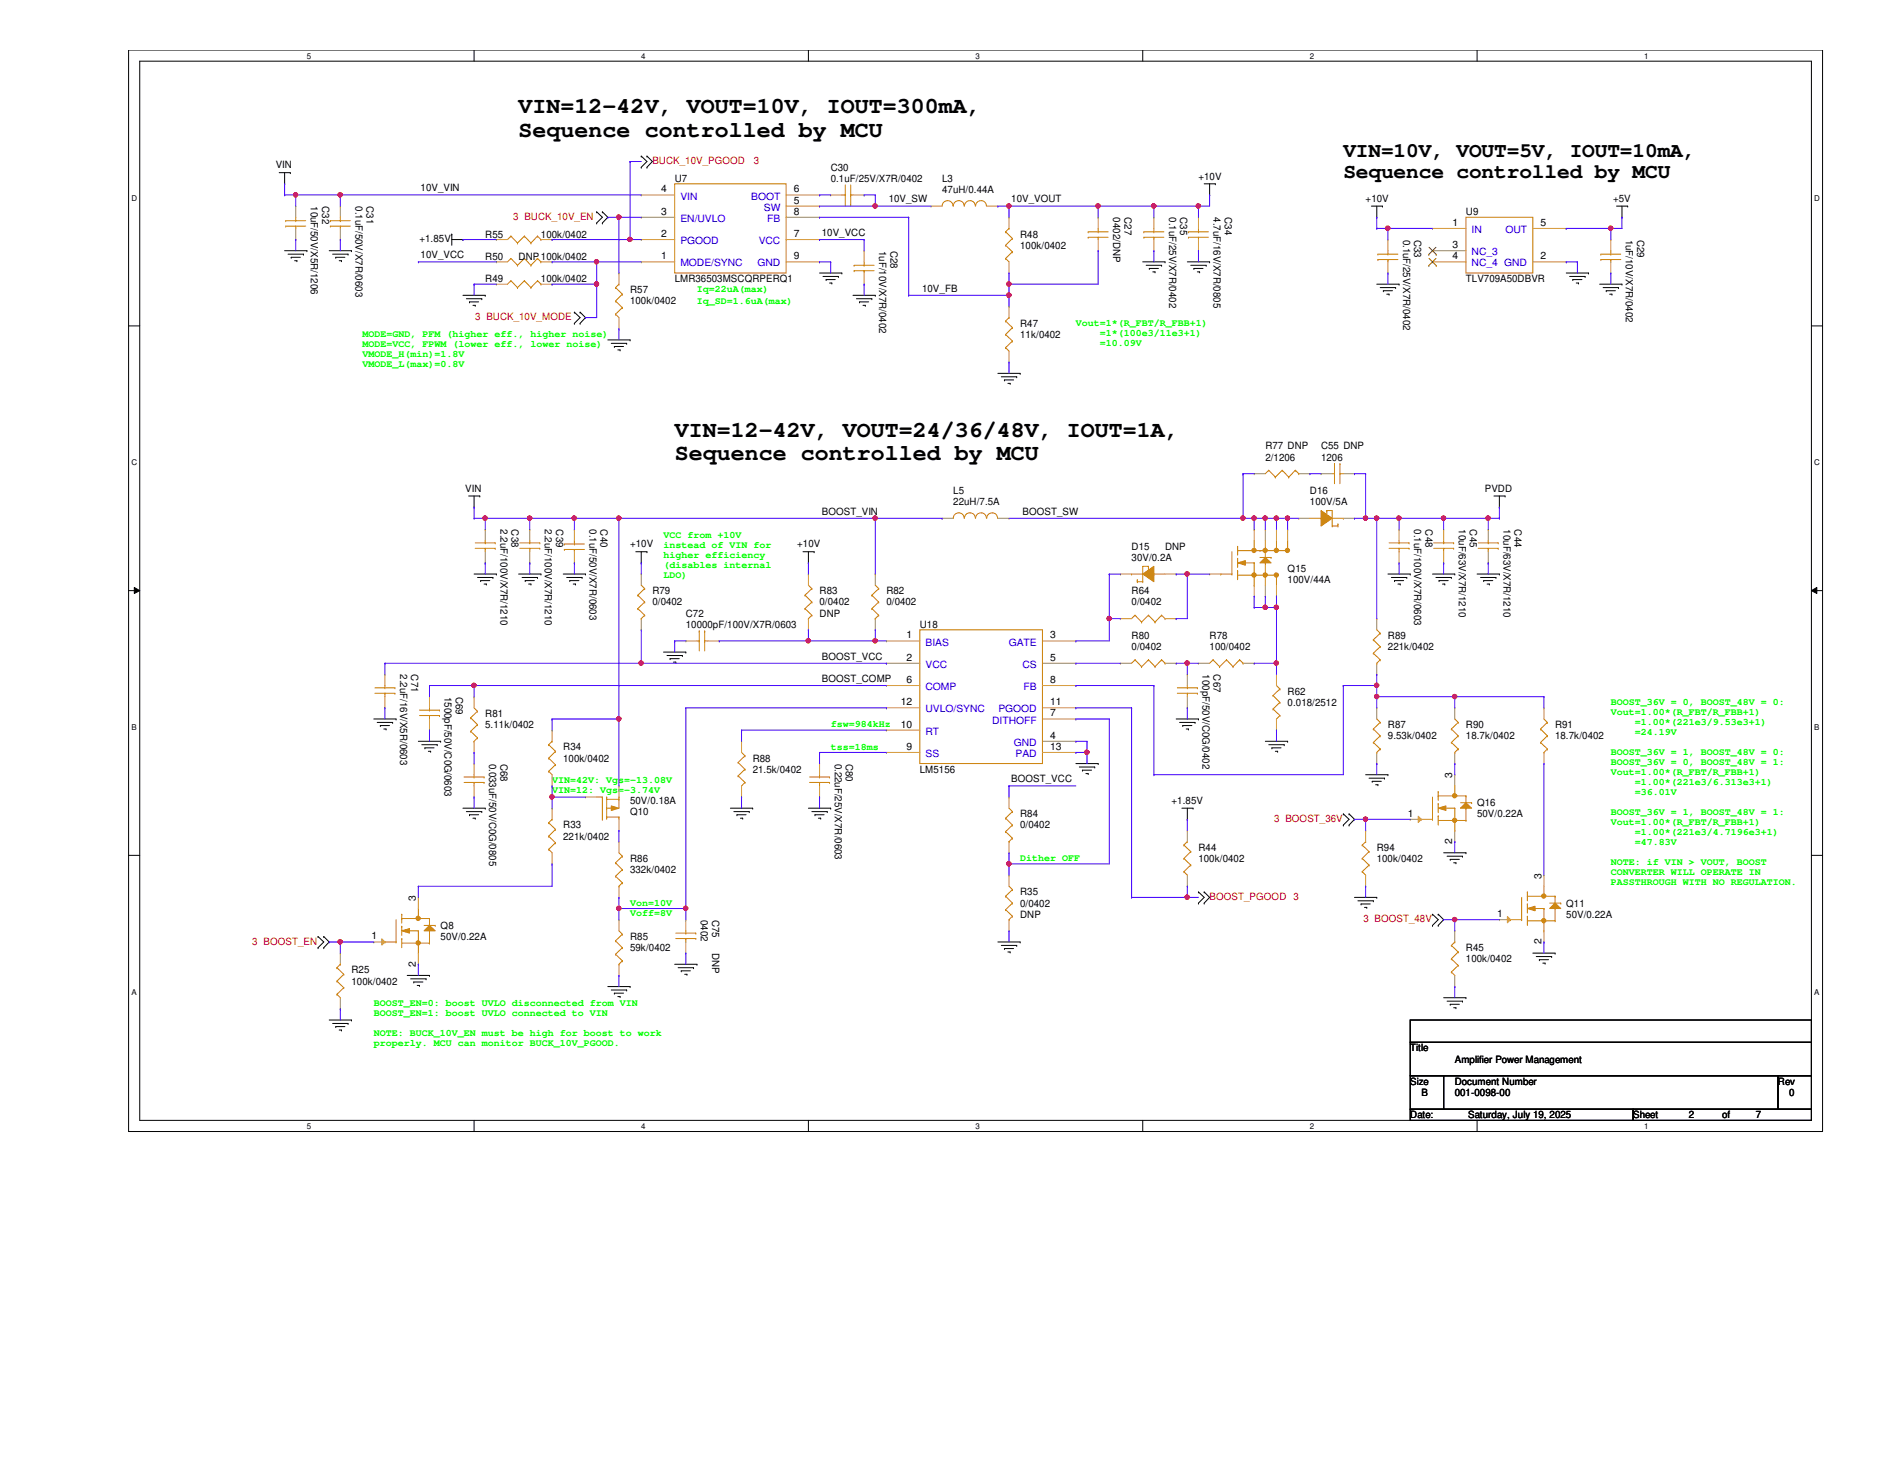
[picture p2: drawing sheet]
<svg xmlns="http://www.w3.org/2000/svg" width="279mm" height="216mm" viewBox="0 0 279 216" stroke-linecap="round" stroke-linejoin="round" font-family="sans-serif">
<defs><g id="words">
<g font-size="3.4">
<text x="76.8" y="16.8">VIN=12-42V, VOUT=10V, IOUT=300mA,</text>
<text x="76.8" y="20.2">Sequence controlled by MCU</text>
<text x="99.9" y="64.7">VIN=12-42V, VOUT=24/36/48V, IOUT=1A,</text>
<text x="99.9" y="68.1">Sequence controlled by MCU</text>
</g>
<g font-size="3.1">
<text x="199" y="23.2">VIN=10V, VOUT=5V, IOUT=10mA,</text>
<text x="199" y="26.4">Sequence controlled by MCU</text>
</g>
<g font-size="1.5">
<text x="40.9" y="24.9">VIN</text>
<text x="62.3" y="28.3">10V_VIN</text>
<text x="98" y="28.5">4</text>
<text x="99.9" y="26.9">U7</text>
<text x="117.6" y="28.5">6</text>
<text x="123.1" y="25.3">C30</text>
<text x="123.1" y="26.9">0.1uF/25V/X7R/0402</text>
<text x="131.7" y="30">10V_SW</text>
<text x="139.6" y="26.9">L3</text>
<text x="139.6" y="28.6">47uH/0.44A</text>
<text x="149.8" y="30">10V_VOUT</text>
<text x="177.5" y="26.6">+10V</text>
<text x="202.3" y="29.9">+10V</text>
<text x="239" y="29.9">+5V</text>
<text x="46.1" y="30.5" transform="rotate(90 46.1 30.5)">10uF/50V/X5R/1206</text>
<text x="47.7" y="30.5" transform="rotate(90 47.7 30.5)">C32</text>
<text x="52.7" y="30.5" transform="rotate(90 52.7 30.5)">0.1uF/50V/X7R/0603</text>
<text x="54.3" y="30.5" transform="rotate(90 54.3 30.5)">C31</text>
<text x="62.1" y="35.9">+1.85V</text>
<text x="71.9" y="35.2">R55</text>
<text x="80.1" y="35.2">100k/0402</text>
<text x="98" y="35.1">2</text>
<text x="98" y="31.8">3</text>
<text x="117.6" y="30.1">5</text>
<text x="117.6" y="35.1">7</text>
<text x="117.6" y="31.8">8</text>
<text x="121.8" y="34.9">10V_VCC</text>
<text x="151.1" y="35.2">R48</text>
<text x="164.9" y="32.2" transform="rotate(90 164.9 32.2)">0402/DNP</text>
<text x="166.6" y="32.2" transform="rotate(90 166.6 32.2)">C27</text>
<text x="173.2" y="32.2" transform="rotate(90 173.2 32.2)">0.1uF/25V/X7R/0402</text>
<text x="174.8" y="32.2" transform="rotate(90 174.8 32.2)">C35</text>
<text x="179.8" y="32.2" transform="rotate(90 179.8 32.2)">4.7uF/16V/X7R/0805</text>
<text x="181.4" y="32.2" transform="rotate(90 181.4 32.2)">C34</text>
<text x="207.9" y="35.5" transform="rotate(90 207.9 35.5)">0.1uF/25V/X7R/0402</text>
<text x="209.5" y="35.5" transform="rotate(90 209.5 35.5)">C33</text>
<text x="215.2" y="33.4">1</text>
<text x="217.2" y="31.9">U9</text>
<text x="228.2" y="33.4">5</text>
<text x="240.9" y="35.5" transform="rotate(90 240.9 35.5)">1uF/10V/X7R/0402</text>
<text x="242.5" y="35.5" transform="rotate(90 242.5 35.5)">C29</text>
<text x="62.3" y="38.2">10V_VCC</text>
<text x="71.9" y="38.5">R50</text>
<text x="71.9" y="41.8">R49</text>
<text x="76.8" y="38.5">DNP100k/0402</text>
<text x="80.1" y="41.8">100k/0402</text>
<text x="98" y="38.4">1</text>
<text x="99.9" y="41.8">LMR36503MSCQRPERQ1</text>
<text x="117.6" y="38.4">9</text>
<text x="130.3" y="37.1" transform="rotate(90 130.3 37.1)">1uF/10V/X7R/0402</text>
<text x="131.9" y="37.1" transform="rotate(90 131.9 37.1)">C28</text>
<text x="151.1" y="36.8">100k/0402</text>
<text x="215.2" y="36.7">3</text>
<text x="215.2" y="38.4">4</text>
<text x="217.2" y="41.8">TLV709A50DBVR</text>
<text x="228.2" y="38.4">2</text>
<text x="93.3" y="43.4">R57</text>
<text x="93.3" y="45.1">100k/0402</text>
<text x="136.6" y="43.2">10V_FB</text>
<text x="151.1" y="48.4">R47</text>
<text x="151.1" y="50">11k/0402</text>
<text x="187.5" y="66.5">R77 DNP</text>
<text x="187.5" y="68.2">2/1206</text>
<text x="195.7" y="66.5">C55 DNP</text>
<text x="195.7" y="68.2">1206</text>
<text x="68.9" y="72.8">VIN</text>
<text x="121.8" y="76.2">BOOST_VIN</text>
<text x="141.2" y="73.2">L5</text>
<text x="141.2" y="74.8">22uH/7.5A</text>
<text x="151.5" y="76.2">BOOST_SW</text>
<text x="194.1" y="73.2">D16</text>
<text x="194.1" y="74.8">100V/5A</text>
<text x="220" y="72.8">PVDD</text>
<text x="74.1" y="78.4" transform="rotate(90 74.1 78.4)">2.2uF/100V/X7R/1210</text>
<text x="75.8" y="78.4" transform="rotate(90 75.8 78.4)">C38</text>
<text x="80.7" y="78.4" transform="rotate(90 80.7 78.4)">2.2uF/100V/X7R/1210</text>
<text x="82.4" y="78.4" transform="rotate(90 82.4 78.4)">C39</text>
<text x="87.3" y="78.4" transform="rotate(90 87.3 78.4)">0.1uF/50V/X7R/0603</text>
<text x="89" y="78.4" transform="rotate(90 89 78.4)">C40</text>
<text x="93.3" y="81.1">+10V</text>
<text x="118.1" y="81.1">+10V</text>
<text x="167.6" y="81.4">D15</text>
<text x="167.6" y="83.1">30V/0.2A</text>
<text x="172.6" y="81.4">DNP</text>
<text x="209.5" y="78.4" transform="rotate(90 209.5 78.4)">0.1uF/100V/X7R/0603</text>
<text x="211.2" y="78.4" transform="rotate(90 211.2 78.4)">C48</text>
<text x="216.1" y="78.4" transform="rotate(90 216.1 78.4)">10uF/63V/X7R/1210</text>
<text x="217.8" y="78.4" transform="rotate(90 217.8 78.4)">C45</text>
<text x="222.7" y="78.4" transform="rotate(90 222.7 78.4)">10uF/63V/X7R/1210</text>
<text x="224.4" y="78.4" transform="rotate(90 224.4 78.4)">C44</text>
<text x="96.6" y="88">R79</text>
<text x="96.6" y="89.7">0/0402</text>
<text x="121.4" y="88">R83</text>
<text x="121.4" y="89.7">0/0402</text>
<text x="131.3" y="88">R82</text>
<text x="131.3" y="89.7">0/0402</text>
<text x="167.6" y="88">R64</text>
<text x="167.6" y="89.7">0/0402</text>
<text x="190.8" y="84.7">Q15</text>
<text x="190.8" y="86.4">100V/44A</text>
<text x="101.6" y="91.3">C72</text>
<text x="101.6" y="93">10000pF/100V/X7R/0603</text>
<text x="121.4" y="91.3">DNP</text>
<text x="134.3" y="94.5">1</text>
<text x="136.3" y="93">U18</text>
<text x="155.6" y="94.5">3</text>
<text x="167.6" y="94.6">R80</text>
<text x="179.2" y="94.6">R78</text>
<text x="205.6" y="94.6">R89</text>
<text x="59.3" y="99.9" transform="rotate(90 59.3 99.9)">2.2uF/16V/X5R/0603</text>
<text x="60.9" y="99.9" transform="rotate(90 60.9 99.9)">C71</text>
<text x="121.8" y="101">BOOST_COMP</text>
<text x="121.8" y="97.7">BOOST_VCC</text>
<text x="134.3" y="97.8">2</text>
<text x="134.3" y="101.1">6</text>
<text x="155.6" y="97.8">5</text>
<text x="155.6" y="101.1">8</text>
<text x="167.6" y="96.3">0/0402</text>
<text x="178.1" y="99.9" transform="rotate(90 178.1 99.9)">100pF/50V/C0G/0402</text>
<text x="179.2" y="96.3">100/0402</text>
<text x="179.8" y="99.9" transform="rotate(90 179.8 99.9)">C67</text>
<text x="205.6" y="96.3">221k/0402</text>
<text x="65.9" y="103.2" transform="rotate(90 65.9 103.2)">1500pF/50V/C0G/0603</text>
<text x="67.5" y="103.2" transform="rotate(90 67.5 103.2)">C69</text>
<text x="71.9" y="106.2">R81</text>
<text x="71.9" y="107.8">5.11k/0402</text>
<text x="133.4" y="107.7">10</text>
<text x="133.4" y="104.4">12</text>
<text x="155.6" y="106.1">7</text>
<text x="155.6" y="104.4">11</text>
<text x="190.8" y="102.9">R62</text>
<text x="190.8" y="104.5">0.018/2512</text>
<text x="205.6" y="107.8">R87</text>
<text x="217.2" y="107.8">R90</text>
<text x="230.4" y="107.8">R91</text>
<text x="72.5" y="113.1" transform="rotate(90 72.5 113.1)">0.033uF/50V/C0G/0805</text>
<text x="74.1" y="113.1" transform="rotate(90 74.1 113.1)">C68</text>
<text x="83.4" y="111.1">R34</text>
<text x="83.4" y="112.8">100k/0402</text>
<text x="111.5" y="112.8">R88</text>
<text x="123.7" y="113.1" transform="rotate(90 123.7 113.1)">0.22uF/25V/X7R/0603</text>
<text x="125.3" y="113.1" transform="rotate(90 125.3 113.1)">C80</text>
<text x="134.3" y="111">9</text>
<text x="155.6" y="109.4">4</text>
<text x="155.6" y="111">13</text>
<text x="205.6" y="109.5">9.53k/0402</text>
<text x="217.2" y="109.5">18.7k/0402</text>
<text x="230.4" y="109.5">18.7k/0402</text>
<text x="93.3" y="119">50V/0.18A</text>
<text x="111.5" y="114.4">21.5k/0402</text>
<text x="136.3" y="114.4">LM5156</text>
<text x="149.8" y="115.8">BOOST_VCC</text>
<text x="173.6" y="119">+1.85V</text>
<text x="215.1" y="115.2" transform="rotate(-90 215.1 115.2)">3</text>
<text x="218.8" y="119.4">Q16</text>
<text x="83.4" y="122.7">R33</text>
<text x="83.4" y="124.3">221k/0402</text>
<text x="93.3" y="120.7">Q10</text>
<text x="151.1" y="121">R84</text>
<text x="151.1" y="122.7">0/0402</text>
<text x="177.5" y="126">R44</text>
<text x="204" y="126">R94</text>
<text x="208.6" y="120.9">1</text>
<text x="215.1" y="125" transform="rotate(-90 215.1 125)">2</text>
<text x="218.8" y="121">50V/0.22A</text>
<text x="93.3" y="127.6">R86</text>
<text x="93.3" y="129.3">332k/0402</text>
<text x="177.5" y="127.6">100k/0402</text>
<text x="204" y="127.6">100k/0402</text>
<text x="228.3" y="130.1" transform="rotate(-90 228.3 130.1)">3</text>
<text x="61.6" y="133.4" transform="rotate(-90 61.6 133.4)">3</text>
<text x="65.3" y="137.5">Q8</text>
<text x="103.8" y="136.2" transform="rotate(90 103.8 136.2)">0402</text>
<text x="105.5" y="136.2" transform="rotate(90 105.5 136.2)">C75</text>
<text x="151.1" y="132.6">R35</text>
<text x="151.1" y="134.2">0/0402</text>
<text x="151.1" y="135.9">DNP</text>
<text x="221.8" y="135.8">1</text>
<text x="232" y="134.2">Q11</text>
<text x="232" y="135.9">50V/0.22A</text>
<text x="55" y="139.1">1</text>
<text x="61.6" y="143.1" transform="rotate(-90 61.6 143.1)">2</text>
<text x="65.3" y="139.2">50V/0.22A</text>
<text x="93.3" y="139.2">R85</text>
<text x="93.3" y="140.8">59k/0402</text>
<text x="105.5" y="141.1" transform="rotate(90 105.5 141.1)">DNP</text>
<text x="217.2" y="140.8">R45</text>
<text x="217.2" y="142.5">100k/0402</text>
<text x="228.3" y="139.8" transform="rotate(-90 228.3 139.8)">2</text>
<text x="52.1" y="144.1">R25</text>
<text x="52.1" y="145.8">100k/0402</text>
<text x="208.9" y="155.7">Title</text>
<text x="208.9" y="160.7">Size</text>
<text x="215.5" y="160.7">Document Number</text>
<text x="215.5" y="157.4">Amplifier Power Management</text>
<text x="263.4" y="160.7">Rev</text>
<text x="208.9" y="165.6">Date:</text>
<text x="210.6" y="162.3">B</text>
<text x="215.5" y="162.3">001-0098-00</text>
<text x="217.5" y="165.6">Saturday, July 19, 2025</text>
<text x="241.9" y="165.6">Sheet</text>
<text x="250.2" y="165.6">2</text>
<text x="255.1" y="165.6">of</text>
<text x="260.1" y="165.6">7</text>
<text x="265" y="162.3">0</text>
</g>
<g font-size="1.5" fill="#f00">
<text x="96.6" y="24.3">BUCK_10V_PGOOD</text>
<text x="111.7" y="24.3">3</text>
<text x="76" y="32.6">3 BUCK_10V_EN</text>
<text x="70.4" y="47.4">3 BUCK_10V_MODE</text>
<text x="188.8" y="121.7">3 BOOST_36V</text>
<text x="179.2" y="133.3">BOOST_PGOOD 3</text>
<text x="202" y="136.6">3 BOOST_48V</text>
<text x="37.4" y="139.9">3 BOOST_EN</text>
</g>
<g font-size="1.5" fill="#00c">
<text x="100.8" y="29.5">VIN</text>
<text x="111.3" y="29.5">BOOT</text>
<text x="100.8" y="32.9">EN/UVLO</text>
<text x="113.2" y="31.2">SW</text>
<text x="113.7" y="32.9">FB</text>
<text x="218" y="34.5">IN</text>
<text x="223" y="34.5">OUT</text>
<text x="100.8" y="39.5">MODE/SYNC</text>
<text x="100.8" y="36.2">PGOOD</text>
<text x="112.2" y="39.5">GND</text>
<text x="112.4" y="36.2">VCC</text>
<text x="218" y="37.8">NC_3</text>
<text x="218" y="39.5">NC_4 GND</text>
<text x="137.1" y="95.6">BIAS</text>
<text x="149.4" y="95.6">GATE</text>
<text x="137.1" y="98.9">VCC</text>
<text x="151.5" y="98.9">CS</text>
<text x="137.1" y="102.2">COMP</text>
<text x="137.1" y="105.5">UVLO/SYNC</text>
<text x="147" y="107.1">DITHOFF</text>
<text x="147.9" y="105.5">PGOOD</text>
<text x="151.6" y="102.2">FB</text>
<text x="137.1" y="112.1">SS</text>
<text x="137.1" y="108.8">RT</text>
<text x="150.2" y="110.4">GND</text>
<text x="150.5" y="112.1">PAD</text>
</g>
<g font-size="1.5" fill="#0f0">
<text x="103.3" y="43.3">Iq=22uA(max)</text>
<text x="103.3" y="45">Iq_SD=1.6uA(max)</text>
<text x="53.7" y="49.9">MODE=GND, PFM (higher eff., higher noise)</text>
<text x="53.7" y="51.4">MODE=VCC, FPWM (lower eff., lower noise)</text>
<text x="53.7" y="52.9">VMODE_H(min)=1.8V</text>
<text x="159.4" y="48.3">Vout=1*(R_FBT/R_FBB+1)</text>
<text x="162.9" y="49.7">=1*(100e3/11e3+1)</text>
<text x="162.9" y="51.2">=10.09V</text>
<text x="53.7" y="54.4">VMODE_L(max)=0.8V</text>
<text x="98.3" y="79.6">VCC from +10V</text>
<text x="98.3" y="81.1">instead of VIN for</text>
<text x="98.3" y="82.6">higher efficiency</text>
<text x="98.3" y="84.1">(disables internal</text>
<text x="98.3" y="85.6">LDO)</text>
<text x="123.1" y="107.7">fsw=984kHz</text>
<text x="238.6" y="104.4">BOOST_36V = 0, BOOST_48V = 0:</text>
<text x="238.6" y="105.9">Vout=1.00*(R_FBT/R_FBB+1)</text>
<text x="242.2" y="107.4">=1.00*(221e3/9.53e3+1)</text>
<text x="123.1" y="111">tss=18ms</text>
<text x="238.6" y="111.8">BOOST_36V = 1, BOOST_48V = 0:</text>
<text x="238.6" y="113.3">BOOST_36V = 0, BOOST_48V = 1:</text>
<text x="242.2" y="108.8">=24.19V</text>
<text x="81.8" y="116">VIN=42V: Vgs=-13.08V</text>
<text x="81.8" y="117.4">VIN=12: Vgs=-3.74V</text>
<text x="238.6" y="114.8">Vout=1.00*(R_FBT/R_FBB+1)</text>
<text x="242.2" y="116.2">=1.00*(221e3/6.313e3+1)</text>
<text x="242.2" y="117.7">=36.01V</text>
<text x="238.6" y="120.7">BOOST_36V = 1, BOOST_48V = 1:</text>
<text x="238.6" y="122.2">Vout=1.00*(R_FBT/R_FBB+1)</text>
<text x="242.2" y="123.7">=1.00*(221e3/4.7196e3+1)</text>
<text x="242.2" y="125.1">=47.83V</text>
<text x="151.1" y="127.5">Dither OFF</text>
<text x="238.6" y="128.1">NOTE: if VIN &gt; VOUT, BOOST</text>
<text x="238.6" y="129.6">CONVERTER WILL OPERATE IN</text>
<text x="238.6" y="131.1">PASSTHROUGH WITH NO REGULATION.</text>
<text x="93.3" y="134.1">Von=10V</text>
<text x="93.3" y="135.6">Voff=8V</text>
<text x="55.4" y="149">BOOST_EN=0: boost UVLO disconnected from VIN</text>
<text x="55.4" y="150.5">BOOST_EN=1: boost UVLO connected to VIN</text>
<text x="55.4" y="153.4">NOTE: BUCK_10V_EN must be high for boost to work</text>
<text x="55.4" y="154.9">properly. MCU can monitor BUCK_10V_PGOOD.</text>
</g>
<g font-size="1.2">
<text x="45.5" y="8.7">5</text>
<text x="95" y="8.7">4</text>
<text x="144.5" y="8.7">3</text>
<text x="194.1" y="8.7">2</text>
<text x="243.6" y="8.7">1</text>
<text x="19.5" y="29.7">D</text>
<text x="268.8" y="29.7">D</text>
<text x="19.5" y="68.9">C</text>
<text x="268.8" y="68.9">C</text>
<text x="19.5" y="108.1">B</text>
<text x="268.8" y="108.1">B</text>
<text x="19.5" y="147.3">A</text>
<text x="268.8" y="147.3">A</text>
<text x="45.5" y="167.2">5</text>
<text x="95" y="167.2">4</text>
<text x="144.5" y="167.2">3</text>
<text x="194.1" y="167.2">2</text>
<text x="243.6" y="167.2">1</text>
</g>
</g></defs>
<path d="M19.1 7.4h250.9v160.2h-250.9zM20.7 9.1h247.7v156.8h-247.7z" fill="none" stroke="#000" stroke-width=".15"/>
<g fill="#fff">
<path d="M45.5 7.6h.6v1.3h-.6z"/>
<path d="M45.5 166.1h.6v1.3h-.6z"/>
</g>
<path d="M70.2 7.4v1.7M70.2 165.9v1.7" fill="none" stroke="#000" stroke-width=".15"/>
<g fill="#fff">
<path d="M95 7.6h.6v1.3h-.6z"/>
<path d="M95 166.1h.6v1.3h-.6z"/>
</g>
<path d="M119.8 7.4v1.7M119.8 165.9v1.7" fill="none" stroke="#000" stroke-width=".15"/>
<g fill="#fff">
<path d="M144.5 7.6h.6v1.3h-.6z"/>
<path d="M144.5 166.1h.6v1.3h-.6z"/>
</g>
<path d="M169.3 7.4v1.7M169.3 165.9v1.7" fill="none" stroke="#000" stroke-width=".15"/>
<g fill="#fff">
<path d="M194.1 7.6h.5v1.3h-.5z"/>
<path d="M194.1 166.1h.5v1.3h-.5z"/>
</g>
<path d="M218.8 7.4v1.7M218.8 165.9v1.7" fill="none" stroke="#000" stroke-width=".15"/>
<g fill="#fff">
<path d="M243.6 7.6h.6v1.3h-.6z"/>
<path d="M243.6 166.1h.6v1.3h-.6z"/>
<path d="M19.5 28.7h.8v1.3h-.8z"/>
<path d="M268.8 28.7h.8v1.3h-.8z"/>
<path d="M19.5 67.9h.8v1.3h-.8z"/>
<path d="M268.8 67.9h.8v1.3h-.8z"/>
</g>
<path d="M19.1 48.3h1.6M268.4 48.3h1.6" fill="none" stroke="#000" stroke-width=".15"/>
<g fill="#fff">
<path d="M19.5 107.1h.7v1.3h-.7z"/>
<path d="M268.8 107.1h.7v1.3h-.7z"/>
</g>
<path d="M19.1 87.5h1.6M19.9 87l.8 .5-.8 .4zM268.4 87.5l.8-.5v.9zM268.4 87.5h1.6" fill="none" stroke="#000" stroke-width=".15"/>
<path d="M19.9 87l.8 .5-.8 .4zM268.4 87.5l.8-.5v.9z" fill="#000"/>
<g fill="#fff">
<path d="M19.5 146.3h.7v1.3h-.7z"/>
<path d="M268.8 146.3h.7v1.3h-.7z"/>
</g>
<g fill="none" stroke="#000" stroke-width=".15">
<path d="M41.4 25.6h1.6M42.2 27.2h.1M42.2 25.6v1.6M42.2 37.1h3.3M42.7 37.6h2.3M43 25.6h.1M43.1 38.1h.1M43.1 38.1h1.4M43.6 38.6h.4M44 38.6h.1M45 37.6h.1M45.5 37.1h.1"/>
<path d="M48.8 37.1h3.3M49.3 37.6h2.3M49.7 38.1h.1M49.7 38.1h1.4M50.2 38.6h.4M50.6 38.6h.1M51.6 37.6h.1M52.1 37.1h.1M66.9 34.7h.1M66.9 35.5h1.7M66.9 34.7v1.6M68.6 35.5h.1"/>
<path d="M88.4 31.4h.1M88.4 33h.1M88.4 31.4l.8 .8-.8 .8M89.2 33h.1M89.2 31.4h.1M89.2 31.4l.8 .8-.8 .8M95 24.8h.1M95 23.1h.1M95 23.1l.8 .8-.8 .9M95.8 24.8h.1M95.8 23.1h.1M95.8 23.1l.8 .8-.8 .9"/>
<path d="M169.3 38.8h3.3M169.8 39.3h2.3M170.3 39.8h.1M170.3 39.8h1.3M172.1 39.3h.1M172.6 38.8h.1M175.9 38.8h3.3M176.4 39.3h2.3M176.9 39.8h.1M176.9 39.8h1.3M178.4 27.2h1.6M178.7 39.3h.1"/>
<path d="M179.2 28.9h.1M179.2 38.8h.1M179.2 27.2v1.7M180 27.2h.1M203.2 30.5h1.6M204 32.2h.1M204 30.5v1.7M204.8 30.5h.1M239.5 30.5h1.6M240.3 32.2h.1M240.3 30.5v1.7M241.1 30.5h.1"/>
<path d="M68.6 43.7h3.3M69.1 44.2h2.3M69.6 44.7h.1M69.6 44.7h1.3M70.1 45.2h.3M70.4 45.2h.1M71.4 44.2h.1M71.9 43.7h.1M85.1 46.2h.1M85.1 47.9h.1M85.1 46.2l.8 .8-.8 .9M85.9 47.9h.1"/>
<path d="M85.9 46.2h.1M85.9 46.2l.8 .8-.8 .9M90 50.3h3.3M90.6 50.8h2.2M91 51.3h.1M91 51.3h1.4M91.5 51.8h.4M91.9 51.8h.1M92.8 50.8h.1M93.3 50.3h.1M121.4 40.4h3.3M121.9 40.9h2.3"/>
<path d="M122.4 41.4h.1M122.4 41.4h1.3M122.9 41.9h.3M123.2 41.9h.1M124.2 40.9h.1M124.7 40.4h.1M126.4 43.7h3.3M126.9 44.2h2.3M127.3 44.7h.1M127.3 44.7h1.4M127.8 45.2h.4M128.2 45.2h.1"/>
<path d="M129.2 44.2h.1M129.7 43.7h.1M147.8 55.3h3.3M148.3 55.8h2.3M148.8 56.3h.1M148.8 56.3h1.4M149.3 56.8h.3M149.6 56.8h.1M150.6 55.8h.1M151.1 55.3h.1M170.8 40.3h.3M171.1 40.3h.1"/>
<path d="M177.4 40.3h.3M177.7 40.3h.1M204 42.1h3.3M204.5 42.6h2.3M204.9 43.1h.1M204.9 43.1h1.4M205.4 43.6h.4M205.8 43.6h.1M206.8 42.6h.1M207.3 42.1h.1M232 40.4h3.3M232.5 40.9h2.3"/>
<path d="M233 41.4h.1M233 41.4h1.4M233.5 41.9h.3M233.8 41.9h.1M234.8 40.9h.1M235.3 40.4h.1M237 42.1h3.3M237.5 42.6h2.3M238 43.1h.1M238 43.1h1.3M238.5 43.6h.3M238.8 43.6h.1"/>
<path d="M239.8 42.6h.1M240.3 42.1h.1M69.4 73.4h1.7M70.2 75.1h.1M70.2 73.4v1.7M71.1 73.4h.1M221.3 73.4h1.7M222.1 75.1h.1M222.1 73.4v1.7M223 73.4h.1M70.2 85h3.3M70.7 85.5h2.3"/>
<path d="M71.2 86h.1M71.2 86h1.4M71.7 86.5h.4M72.1 86.5h.1M73 85.5h.1M73.5 85h.1M76.8 85h3.3M77.3 85.5h2.3M77.8 86h.1M77.8 86h1.4M78.3 86.5h.4M78.7 86.5h.1"/>
<path d="M79.6 85.5h.1M80.1 85h.1M83.4 85h3.3M83.9 85.5h2.3M84.4 86h.1M84.4 86h1.4M84.9 86.5h.4M85.3 86.5h.1M86.2 85.5h.1M86.7 85h.1M94.2 81.7h1.6M95 83.4h.1"/>
<path d="M95 81.7v1.7M95.8 81.7h.1M98.3 96.6h3.3M98.8 97.1h2.3M99.3 97.5h.1M99.3 97.5h1.3M99.8 98h.3M100.1 98h.1M101.1 97.1h.1M101.6 96.6h.1M119 81.7h1.6M119.8 83.4h.1"/>
<path d="M119.8 81.7v1.7M120.6 81.7h.1M205.6 85h3.3M206.1 85.5h2.3M206.6 86h.1M206.6 86h1.3M207.1 86.5h.3M207.4 86.5h.1M208.4 85.5h.1M208.9 85h.1M212.2 85h3.3M212.7 85.5h2.3"/>
<path d="M213.2 86h.1M213.2 86h1.3M213.7 86.5h.3M214 86.5h.1M215 85.5h.1M215.5 85h.1M218.8 85h3.3M219.3 85.5h2.3M219.8 86h.1M219.8 86h1.3M220.3 86.5h.3M220.6 86.5h.1"/>
<path d="M221.6 85.5h.1M222.1 85h.1M55.4 106.5h3.3M55.9 107h2.3M56.3 107.4h.1M56.3 107.4h1.4M56.9 107.9h.3M57.2 107.9h.1M58.2 107h.1M58.7 106.5h.1M62 109.8h3.3M62.5 110.3h2.3"/>
<path d="M62.9 110.7h.1M62.9 110.7h1.4M63.5 111.3h.3M63.8 111.3h.1M64.8 110.3h.1M65.3 109.8h.1M68.6 119.7h3.3M71.9 119.7h.1M108.2 119.7h3.3M111.5 119.7h.1M119.8 119.7h3.3M123.1 119.7h.1"/>
<path d="M159.4 113.1h3.3M159.9 113.6h2.3M160.4 114h.1M160.4 114h1.3M160.9 114.6h.3M161.2 114.6h.1M162.2 113.6h.1M162.7 113.1h.1M174.2 106.5h3.3M174.8 107h2.2M175.1 119.7h1.6M175.2 107.4h.1"/>
<path d="M175.2 107.4h1.4M175.7 107.9h.4M175.9 119.7v1.6M176.1 107.9h.1M176.7 119.7h.1M177 107h.1M177.5 106.5h.1M187.5 109.8h3.3M188 110.3h2.2M188.4 110.7h.1M188.4 110.7h1.4M188.9 111.3h.4"/>
<path d="M189.3 111.3h.1M190.2 110.3h.1M190.8 109.8h.1M202.3 114.7h3.3M202.8 115.2h2.3M203.3 115.7h.1M203.3 115.7h1.3M203.8 116.2h.3M204.1 116.2h.1M205.1 115.2h.1M205.6 114.7h.1M19.1 126.7h1.6"/>
<path d="M47.1 138.7h.1M47.1 138.7l.9 .8-.9 .8M48 138.7h.1M48 138.7l.8 .8-.8 .8M69.1 120.2h2.3M69.6 120.6h.1M69.6 120.6h1.3M70.1 121.2h.3M70.4 121.2h.1M71.4 120.2h.1M108.7 120.2h2.3M109.2 120.6h.1"/>
<path d="M109.2 120.6h1.3M109.7 121.2h.3M110 121.2h.1M111 120.2h.1M120.3 120.2h2.3M120.7 120.6h.1M120.7 120.6h1.4M121.2 121.2h.4M121.6 121.2h.1M122.6 120.2h.1M147.8 139.5h3.3M148.3 140h2.3"/>
<path d="M150.6 140h.1M151.1 139.5h.1M175.9 121.3h.1M177.5 133.7h.1M177.5 132.1h.1M177.5 132.1l.9 .8-.9 .8M178.4 133.7h.1M178.4 132.1h.1M178.4 132.1l.8 .8-.8 .8M199 120.5h.1M199 122.2h.1M199 120.5l.9 .8-.9 .9"/>
<path d="M199.9 122.2h.1M199.9 120.5h.1M199.9 120.5l.8 .8-.8 .9M200.7 132.9h3.3M201.2 133.4h2.3M201.6 133.9h.1M201.6 133.9h1.4M202.1 134.4h.4M202.5 134.4h.1M203.5 133.4h.1M204 132.9h.1M212.2 135.4h.1"/>
<path d="M212.2 137h.1M212.2 135.4l.9 .8-.9 .8M213.1 137h.1M213.1 135.4h.1M213.1 135.4l.8 .8-.8 .8M213.9 126.3h3.3M214.4 126.8h2.3M214.8 127.3h.1M214.8 127.3h1.4M215.3 127.8h.4M215.7 127.8h.1M216.7 126.8h.1"/>
<path d="M217.2 126.3h.1M268.4 126.7h1.6M47.1 140.3h.1M48 140.3h.1M48.8 151h3.3M49.3 151.6h2.3M49.7 152h.1M49.7 152h1.4M50.2 152.5h.4M50.6 152.5h.1M51.6 151.6h.1M52.1 151h.1"/>
<path d="M60.3 144.4h3.3M60.8 144.9h2.3M61.3 145.4h.1M61.3 145.4h1.4M61.8 145.9h.3M62.1 145.9h.1M63.1 144.9h.1M63.6 144.4h.1M90 146.1h3.3M90.6 146.6h2.2M91 147.1h.1M91 147.1h1.4"/>
<path d="M91.5 147.6h.4M91.9 147.6h.1M92.8 146.6h.1M93.3 146.1h.1M99.9 142.8h3.4M100.5 143.3h2.2M100.9 143.8h.1M100.9 143.8h1.4M101.4 144.3h.4M101.8 144.3h.1M102.7 143.3h.1M103.3 142.8h.1"/>
<path d="M148.8 140.5h.1M148.8 140.5h1.4M149.3 141h.3M149.6 141h.1M208.9 151h59.5v3.3h-59.5zM208.9 154.3h59.5v5h-59.5zM208.9 159.3h5v5h-5zM213.9 159.3h49.5v5h-49.5zM213.9 147.7h3.3M214.4 148.3h2.3M214.8 148.7h.1M214.8 148.7h1.4"/>
<path d="M215.3 149.2h.4M215.7 149.2h.1M216.7 148.3h.1M217.2 147.7h.1M227.1 141.1h3.3M227.6 141.6h2.3M228 142.1h.1M228 142.1h1.4M228.6 142.6h.3M228.9 142.6h.1M229.9 141.6h.1M230.4 141.1h.1"/>
<path d="M263.4 159.3h5v5h-5zM208.9 164.3h33v1.6h-33zM241.9 164.3h26.5v1.6h-26.5z"/>
</g>
<g fill="none" stroke="#cc8006" stroke-width=".15">
<path d="M62.1 106h3M62.1 105.2h3M63.6 105.2h.1M63.6 106h.1M63.6 104.8v.4M63.6 106v.5M65.1 106h.1M65.1 105.2h.1M212.2 118v3.3M213.1 119h.1M213.1 117.2h.1M213.1 117.9h.1"/>
<path d="M213.1 117.2v1.3M213.1 119v1.4M213.1 117.9h4.1M213.9 119.7h1.6M215.5 117.9h.1M215.5 119.7h.1M215.5 116.4v1.5M215.5 119.7v3.3M216.4 118.9h1.6M217.2 119.7h.1M217.2 117.9h.1M217.2 117.9v1"/>
<path d="M217.2 119.7v1.8M218 118.9h.1M100.1 139h3M100.1 138.2h3M101.6 138.2h.1M101.6 139h.1M101.6 137.8v.4M101.6 139v.5M103.1 139h.1M103.1 138.2h.1M210.6 121.3h.1M210.6 121.3h1.6"/>
<path d="M212.2 121.3h.1M213.1 120.8h.1M213.1 120.8v1.4M213.1 121.5h4.1M215.5 123h.1M217.2 121.5h.1"/>
</g>
<path d="M63.6 103.2h.1M63.6 108.1h.1M63.6 103.2v1.6M63.6 106.5v1.6M101.6 136.2h.1M101.6 136.2v1.6M101.6 139.5v1.6M101.6 141.1h.1" fill="none" stroke="#a84" stroke-width=".15"/>
<circle cx="215.5" cy="117.8" r=".32" fill="#cc8006"/>
<circle cx="215.5" cy="117.8" r=".32" fill="none" stroke="#cc8006" stroke-width=".15"/>
<circle cx="215.5" cy="121.5" r=".32" fill="#cc8006"/>
<circle cx="215.5" cy="121.5" r=".32" fill="none" stroke="#cc8006" stroke-width=".15"/>
<path d="M217.2 118.9l.8 .8h-1.6z" fill="#cc8006"/>
<path d="M217.2 118.9l.8 .8h-1.6z" fill="none" stroke="#cc8006" stroke-width=".15"/>
<path d="M213.1 119.7l1.1-.4v.7z" fill="#cc8006"/>
<path d="M213.1 119.7l1.1-.4v.7z" fill="none" stroke="#cc8006" stroke-width=".15"/>
<path d="M215.5 114.7h.1M215.5 114.7v1.7" fill="none" stroke="#a84" stroke-width=".15"/>
<path d="M210.1 120.9l.5 .4-.5 .5z" fill="#a84"/>
<g fill="none" stroke="#a84" stroke-width=".15">
<path d="M73.5 35.5h.1M73.5 35.5h1.7M80.1 35.5h1.7M81.8 35.5h.1M185.8 70.1h.1M185.8 70.1h1.7M192.4 70.1h1.7M194.1 70.1h.1M208.9 121.3h.1M208.9 121.3h1.7M210.1 120.9l.5 .4-.5 .5zM215.5 124.6h.1"/>
<path d="M215.5 123v1.6"/>
</g>
<g fill="none" stroke="#cc8006" stroke-width=".15">
<path d="M75.7 35h.1M75.7 35l-.5 .5M75.7 35l1 1M76.7 36h.1M77.7 35h.1M77.7 35l-1 1M77.7 35l1 1M78.7 36h.1M79.6 35h.1M79.6 35l-.9 1M79.6 35l.5 .5M80.1 35.5h.1"/>
<path d="M188 69.6h.1M188 69.6l-.5 .5M188 69.6l.9 1.1M188.9 70.7h.1M189.9 69.6h.1M189.9 69.6l-1 1.1M189.9 69.6l1 1.1M190.9 70.7h.1M191.9 69.6h.1M191.9 69.6l-1 1.1M191.9 69.6l.5 .5M192.4 70.1h.1"/>
</g>
<path d="M186.6 83.4l.9-.9 .8 .9z" fill="#cc8006"/>
<g fill="none" stroke="#cc8006" stroke-width=".15">
<path d="M180.8 85h.1M180.8 85h1.7M182.5 85h.1M182.5 81.7v3.3M183.3 84.5h.1M183.3 82.7h.1M183.3 80.9h.1M183.3 81.5h.1M183.3 80.9v1.3M183.3 82.7v1.3M183.3 84.5v1.4M183.3 85.2h5.8"/>
<path d="M183.3 81.5h4.2M184.2 83.4h1.6M185.8 81.5h.1M185.8 83.4h.1M185.8 86.7h.1M185.8 80.1v1.4M185.8 83.4v3.3M186.6 83.4l.9-.9 .8 .9zM186.6 82.5h1.7M187.5 83.4h.1M187.5 81.5h.1M187.5 81.5v1"/>
<path d="M187.5 83.4v1.8M188.3 82.5h.1M189.1 85.2h.1"/>
</g>
<circle cx="185.8" cy="81.5" r=".32" fill="#cc8006"/>
<circle cx="185.8" cy="81.5" r=".32" fill="none" stroke="#cc8006" stroke-width=".15"/>
<circle cx="185.8" cy="85.1" r=".32" fill="#cc8006"/>
<circle cx="185.8" cy="85.1" r=".32" fill="none" stroke="#cc8006" stroke-width=".15"/>
<path d="M183.3 83.4l1.2-.4v.7z" fill="#cc8006"/>
<path d="M183.3 83.4l1.2-.4v.7zM187.5 81.5h.1M187.5 80.1v1.4" fill="none" stroke="#cc8006" stroke-width=".15"/>
<circle cx="187.4" cy="81.5" r=".32" fill="#cc8006"/>
<g fill="none" stroke="#cc8006" stroke-width=".15">
<path d="M189.1 81.5h.1M189.1 80.1v1.4"/>
<circle cx="187.4" cy="81.5" r=".32"/>
</g>
<circle cx="190.7" cy="81.5" r=".32" fill="#cc8006"/>
<g fill="none" stroke="#cc8006" stroke-width=".15">
<path d="M190.8 81.5h.1M190.8 80.1v1.4"/>
<circle cx="190.7" cy="81.5" r=".32"/>
</g>
<circle cx="187.4" cy="85.1" r=".32" fill="#cc8006"/>
<g fill="none" stroke="#cc8006" stroke-width=".15">
<path d="M187.5 85h.1M187.5 85v1.7"/>
<circle cx="187.4" cy="85.1" r=".32"/>
</g>
<circle cx="189.1" cy="85.1" r=".32" fill="#cc8006"/>
<g fill="none" stroke="#cc8006" stroke-width=".15">
<path d="M189.1 85h.1M189.1 85v1.7"/>
<circle cx="189.1" cy="85.1" r=".32"/>
</g>
<circle cx="189.1" cy="81.5" r=".32" fill="#cc8006"/>
<g fill="none" stroke="#cc8006" stroke-width=".15">
<path d="M149 38.3h.1M149 36.3h.1M149 34.3h.1M149 38.3l.5 .5M149 36.3l1 1M149 34.3l1 1M149.5 33.8h.1M149.5 33.8l-.5 .5M150 37.3h.1M150 35.3h.1M150 37.3l-1 1M150 35.3l-1 1"/>
<path d="M204.1 37.6h.1M204.1 38.4h.1M204.1 37.6h3M204.1 38.4h3M205.6 38.4h.1M205.6 37.6h.1M205.6 37.1v.5M205.6 38.4v.4M77 81.2h3M77 80.4h3M78.5 80.4h.1M78.5 81.2h.1"/>
<path d="M78.5 80.1v.3M78.5 81.2v.5M80 81.2h.1M80 80.4h.1M129.2 88.1h.1M129.2 90.1h.1M129.2 88.1l1 1.1M129.2 90.1l1 1M129.7 91.6h.1M129.7 86.7l.5 .5M130.2 87.2h.1M130.2 89.2h.1"/>
<path d="M130.2 91.1h.1M130.2 87.2l-1 .9M130.2 89.2l-1 .9M130.2 91.1l-.5 .5M167.6 85h.1M167.6 85h1.7M168.5 86.1h.1M168.5 85.9h.1M168.5 86.1h.8M168.5 85.9v.2M169.3 86.1h.1M170.1 83.9h.1"/>
<path d="M170.1 84.2h.1M170.1 83.9h-.8v2.2M170.1 83.9v.3M170.9 85h.1M170.9 85h1.7M186.6 81.5h.1M186.6 81.5h4.2M205.8 81.2h2.9M205.8 80.4h2.9M207.3 80.4h.1M207.3 81.2h.1M207.3 80.1v.3"/>
<path d="M207.3 81.2v.5M208.7 81.2h.1M208.7 80.4h.1M212.4 81.2h2.9M212.4 80.4h2.9M213.9 80.4h.1M213.9 81.2h.1M213.9 80.1v.3M213.9 81.2v.5M215.3 81.2h.1M215.3 80.4h.1M69.7 106.3h.1"/>
<path d="M69.7 108.3h.1M69.7 106.3l1 1M69.7 108.3l1 1M70.2 109.8h.1M70.2 104.8l.5 .5M70.7 105.3h.1M70.7 107.3h.1M70.7 109.3h.1M70.7 105.3l-1 1M70.7 107.3l-1 1M70.7 109.3l-.5 .5M149 132.7h.1"/>
<path d="M149 134.7h.1M149 132.7l1 1M149 134.7l1 1M149.5 136.2h.1M149.5 131.2l.5 .5M150 131.7h.1M150 133.7h.1M150 135.7h.1M150 131.7l-1 1M150 133.7l-1 1M150 135.7l-.5 .5"/>
<circle cx="189.1" cy="81.5" r=".32"/>
</g>
<g fill="none" stroke="#a84" stroke-width=".15">
<path d="M149.5 32.2h.1M149.5 32.2v1.6M149.5 38.8v1.6M205.6 35.5h.1M205.6 35.5v1.6M205.6 38.8v1.6M149.5 40.4h.1M205.6 40.4h.1M78.5 78.4h.1M78.5 78.4v1.7M185.8 78.4h.1M185.8 78.4v1.7"/>
<path d="M187.5 78.4h.1M187.5 78.4v1.7M189.1 78.4h.1M189.1 78.4v1.7M190.8 78.4h.1M190.8 78.4v1.7M207.3 78.4h.1M207.3 78.4v1.7M213.9 78.4h.1M213.9 78.4v1.7M78.5 83.4h.1M78.5 81.7v1.7"/>
<path d="M129.7 85h.1M129.7 93.3h.1M129.7 85v1.7M129.7 91.6v1.7M179.2 85h.1M179.2 85h1.6M185.8 88.3h.1M185.8 86.7v1.6M187.5 88.3h.1M187.5 86.7v1.6M189.1 88.3h.1M189.1 86.7v1.6"/>
<path d="M207.3 83.4h.1M207.3 81.7v1.7M213.9 83.4h.1M213.9 81.7v1.7M70.2 103.2h.1M70.2 111.4h.1M70.2 103.2v1.6M70.2 109.8v1.6M149.5 129.6h.1M149.5 137.8h.1M149.5 129.6v1.6M149.5 136.2v1.6"/>
</g>
<path d="M169.3 85l1.6-1.1v2.2z" fill-rule="evenodd" fill="#cc8006"/>
<g fill="none" stroke="#cc8006" stroke-width=".15">
<path d="M99.9 27.2h16.6v13.2h-16.6zM197.4 70.1h.3M197.7 70.1h.1M197.7 68.7h.1M197.7 68.7v2.9M198.5 68.7h.1M198.5 70.1h.1M198.5 70.1h.5M198.5 68.7v2.9M168.1 97.7h.1M168.1 97.7l-.5 .5M168.1 97.7l1 1"/>
<path d="M169.1 98.7h.1M169.3 85l1.6-1.1v2.2zM170.1 97.7h.1M170.1 97.7l-1 1M170.1 97.7l1 1M171.1 98.7h.1M172.1 97.7h.1M172.1 97.7l-1 1M172.1 97.7l.5 .5M172.6 98.2h.1M91.2 139.3h.1M91.2 139.3l1 1"/>
<path d="M91.7 137.8l.5 .5M92.2 138.3h.1M92.2 138.3l-1 1M223.8 136.2h.1M223.8 136.2h1.6M225.4 136.2h.1M225.4 132.9v3.3M226.3 135.7h.1M226.3 133.9h.1M226.3 132.1h.1M226.3 132.7h.1M226.3 132.1v1.3"/>
<path d="M226.3 133.9v1.3M226.3 135.7v1.3M226.3 136.4h4.1M226.3 132.7h4.1M227.1 134.5h1.6M228.7 132.7h.1M228.7 134.5h.1M228.7 137.8h.1M228.7 131.2v1.5M228.7 134.5v3.3M229.6 133.7h1.6M230.4 136.4h.1"/>
<path d="M230.4 134.5h.1M230.4 132.7h.1M230.4 132.7v1M230.4 134.5v1.9M231.2 133.7h.1M91.2 141.3h.1M91.2 141.3l1 1M91.7 142.8h.1M92.2 140.3h.1M92.2 142.3h.1M92.2 140.3l-1 1M92.2 142.3l-.5 .5"/>
</g>
<g fill="none" stroke="#a84" stroke-width=".15">
<path d="M95 38.8h.1M95 35.5h.1M95 32.2h.1M95 28.9h.1M95 38.8h4.9M95 35.5h4.9M95 32.2h4.9M95 28.9h4.9M116.5 38.8h4.9M116.5 35.5h4.9M116.5 32.2h4.9M116.5 28.9h4.9"/>
<path d="M116.5 30.5h4.9M121.4 30.5h.1M121.4 28.9h.1M121.4 35.5h.1M121.4 32.2h.1M121.4 38.8h.1M195.7 70.1h.1M195.7 70.1h1.7M199 70.1h1.7M200.7 70.1h.1M166 85h.1M166 98.2h.1"/>
<path d="M166 85h1.6M166 98.2h1.6M172.6 85h1.6M172.6 98.2h1.6M174.2 85h.1M174.2 98.2h.1M91.7 136.2h.1M91.7 136.2v1.6M91.7 144.4h.1M91.7 142.8v1.6"/>
</g>
<circle cx="228.7" cy="132.7" r=".32" fill="#cc8006"/>
<circle cx="228.7" cy="132.7" r=".32" fill="none" stroke="#cc8006" stroke-width=".15"/>
<circle cx="228.7" cy="136.3" r=".32" fill="#cc8006"/>
<circle cx="228.7" cy="136.3" r=".32" fill="none" stroke="#cc8006" stroke-width=".15"/>
<path d="M230.4 133.7l.8 .8h-1.6z" fill="#cc8006"/>
<path d="M230.4 133.7l.8 .8h-1.6z" fill="none" stroke="#cc8006" stroke-width=".15"/>
<path d="M226.3 134.5l1.1-.3v.7z" fill="#cc8006"/>
<path d="M226.3 134.5l1.1-.3v.7z" fill="none" stroke="#cc8006" stroke-width=".15"/>
<path d="M228.7 129.6h.1M228.7 129.6v1.6" fill="none" stroke="#a84" stroke-width=".15"/>
<path d="M223.3 135.7l.5 .5-.5 .5z" fill="#a84"/>
<g fill="none" stroke="#a84" stroke-width=".15">
<path d="M123.1 28.9h.1M123.1 28.9h1.6M126.4 28.9h1.6M128 28.9h.1M162.7 37.1h.1M162.7 32.2h.1M162.7 32.2v1.6M162.7 35.5v1.6M212.2 37.1h.1M212.2 33.8h.1M212.2 38.8h.1M212.2 33.8h5"/>
<path d="M212.2 38.8h5M212.2 37.1h5M227.1 33.8h4.9M227.1 38.8h4.9M232 33.8h.1M232 38.8h.1M238.6 35.5h.1M238.6 35.5v1.6M238.6 38.8v1.6M238.6 40.4h.1M139.6 76.7h.1M139.6 76.7h1.6"/>
<path d="M147.8 76.7h1.7M149.5 76.7h.1M131.3 94.9h.1M131.3 98.2h.1M131.3 98.2h5M131.3 94.9h5M154.4 98.2h5M154.4 94.9h5M159.4 94.9h.1M159.4 98.2h.1M177.5 98.2h.1M177.5 98.2h1.7"/>
<path d="M184.2 98.2h1.6M185.8 98.2h.1M109.9 109.8h.1M109.9 118h.1M109.9 109.8v1.6M109.9 116.4v1.6M131.3 101.5h.1M131.3 111.4h.1M131.3 108.1h.1M131.3 104.8h.1M131.3 101.5h5M131.3 111.4h5"/>
<path d="M131.3 108.1h5M131.3 104.8h5M154.4 109.8h5M154.4 101.5h5M154.4 106.5h5M154.4 111.4h5M154.4 104.8h5M159.4 109.8h.1M159.4 106.5h.1M159.4 101.5h.1M159.4 104.8h.1M159.4 111.4h.1"/>
<path d="M91.7 124.6h.1M91.7 132.9h.1M91.7 124.6v1.7M91.7 131.2v1.7M222.1 136.2h.1M222.1 136.2h1.7M223.3 135.7l.5 .5-.5 .5zM228.7 139.5h.1M228.7 137.8v1.7M50.4 149.4h.1M50.4 141.1h.1M50.4 141.1v1.7"/>
<path d="M50.4 147.7v1.7"/>
</g>
<g fill="none" stroke="#cc8006" stroke-width=".15">
<path d="M124.7 28.9h.5M125.2 30.4h.1M125.2 28.9h.1M125.2 27.4v3M126 28.9h.1M126 30.4h.1M126 28.9h.4M126 27.4v3M161.2 34.3h.1M161.2 35.1h.1M161.2 34.3h3M161.2 35.1h3"/>
<path d="M162.7 35.1h.1M162.7 34.3h.1M162.7 33.8v.5M162.7 35.1v.4M217.2 32.2h9.9v8.2h-9.9zM237.2 37.6h.1M237.2 38.4h.1M237.2 37.6h2.9M237.2 38.4h2.9M238.6 38.4h.1M238.6 37.6h.1M238.6 37.1v.5"/>
<path d="M238.6 38.4v.4M141.2 76.7a.8 .8 0 0 1 .8-.8 .8 .8 0 0 1 .8 .8M142.9 76.7a.8 .8 0 0 1 .8-.8 .8 .8 0 0 1 .8 .8M144.5 76.7a.8 .8 0 0 1 .8-.8 .8 .8 0 0 1 .8 .8M146.2 76.7a.8 .8 0 0 1 .8-.8 .8 .8 0 0 1 .8 .8M136.3 93.3h18.1v19.8h-18.1zM179.7 97.7h.1M179.7 97.7l-.5 .5M179.7 97.7l1 1M180.7 98.7h.1M181.7 97.7h.1M181.7 97.7l-1 1"/>
<path d="M181.7 97.7l1 1M182.7 98.7h.1M183.6 97.7h.1M183.6 97.7l-.9 1M183.6 97.7l.6 .5M184.2 98.2h.1M88.4 118h.8M89.2 118h.1M89.2 118v3.3M89.9 119.7h.1M89.9 118h.1M89.9 119.7h1"/>
<path d="M89.9 118v3.3M89.9 118.4h1.8M91.7 118.4h.1M91.7 118h.1M91.7 118v1.7M109.3 112.9h.1M109.3 114.9h.1M109.3 112.9l1.1 1M109.3 114.9l1.1 1M109.9 116.4h.1M109.9 111.4l.5 .5M110.4 111.9h.1"/>
<path d="M110.4 113.9h.1M110.4 115.9h.1M110.4 111.9l-1.1 1M110.4 113.9l-1.1 1M110.4 115.9l-.5 .5M89.2 121.3h.1M89.9 121h.1M89.9 121h1.8M91.2 127.8h.1M91.2 129.8h.1M91.2 127.8l1 1M91.2 129.8l1 .9"/>
<path d="M91.7 131.2h.1M91.7 121h.1M91.7 126.3l.5 .5M91.7 121v.3M92.2 126.8h.1M92.2 128.8h.1M92.2 130.7h.1M92.2 126.8l-1 1M92.2 128.8l-1 1M92.2 130.7l-.5 .5M49.9 147.2h.1M49.9 145.3h.1"/>
<path d="M49.9 143.3h.1M49.9 147.2l.5 .5M49.9 145.3l1 1M49.9 143.3l1 1M50.4 142.8h.1M50.4 142.8l-.5 .5M50.9 146.3h.1M50.9 144.3h.1M50.9 146.3l-1 .9M50.9 144.3l-1 1"/>
</g>
<path d="M211.7 37.7h.1M211.7 39.3h.1M211.7 36.6l1.1 1.1M211.7 38.3l1.1 1M212.7 36.6l-1 1.1M212.7 38.3l-1 1M212.8 37.7h.1M212.8 39.3h.1" fill="none" stroke="#804000" stroke-width=".15"/>
<path d="M90.6 119.3l1.1 .4-1.1 .3z" fill="#cc8006"/>
<g fill="none" stroke="#cc8006" stroke-width=".15">
<path d="M75.7 38.3h.1M75.7 38.3l-.5 .5M75.7 38.3l1 1M76.7 39.3h.1M77.7 38.3h.1M77.7 38.3l-1 1M77.7 38.3l1 1M78.7 39.3h.1M79.6 38.3h.1M79.6 38.3l-.9 1M79.6 38.3l.5 .5M80.1 38.8h.1"/>
<path d="M139.6 30.5a.8 .8 0 0 1 .8-.8 .8 .8 0 0 1 .8 .8M141.2 30.5a.8 .8 0 0 1 .8-.8 .8 .8 0 0 1 .8 .8M142.9 30.5a.8 .8 0 0 1 .8-.8 .8 .8 0 0 1 .8 .8M144.5 30.5a.8 .8 0 0 1 .8-.8 .8 .8 0 0 1 .8 .8M169.5 34.3h.1M169.5 35.1h.1M169.5 34.3h2.9M169.5 35.1h2.9M170.9 35.1h.1M170.9 34.3h.1M170.9 33.8v.5M170.9 35.1v.4"/>
<path d="M75.7 41.6h.1M75.7 41.6l-.5 .5M75.7 41.6l1 1M76.7 42.6h.1M77.7 41.6h.1M77.7 41.6l-1 1M77.7 41.6l1 1M78.7 42.6h.1M79.6 41.6h.1M79.6 41.6l-.9 1M79.6 41.6l.5 .5M80.1 42.1h.1"/>
<path d="M94.5 88.1h.1M94.5 90.1h.1M94.5 88.1l1 1.1M94.5 90.1l1 1M95 91.6h.1M95 86.7l.5 .5M95.5 87.2h.1M95.5 89.2h.1M95.5 91.1h.1M95.5 87.2l-1 .9M95.5 89.2l-1 .9M95.5 91.1l-.5 .5"/>
<path d="M203.5 94.7h.1M203.5 96.7h.1M203.5 94.7l1 1.1M203.5 96.7l1 1M204 98.2h.1M204 93.3l.5 .5M204.5 93.8h.1M204.5 95.8h.1M204.5 97.7h.1M204.5 93.8l-1 .9M204.5 95.8l-1 .9M204.5 97.7l-.5 .5"/>
<path d="M219 81.2h3M219 80.4h3M220.5 80.4h.1M220.5 81.2h.1M220.5 80.1v.3M220.5 81.2v.5M222 81.2h.1M222 80.4h.1M90.6 119.3l1.1 .4-1.1 .3zM149.5 119.7l.5 .5M174.4 102.7h3M174.4 101.9h3"/>
<path d="M175.9 101.9h.1M175.9 102.7h.1M175.9 101.5v.4M175.9 102.7v.5M177.4 102.7h.1M177.4 101.9h.1M188.6 103h.1M188.6 105h.1M188.6 103l1 1M188.6 105l1 1M189.1 106.5h.1M189.1 101.5l.5 .5"/>
<path d="M189.6 102h.1M189.6 104h.1M189.6 106h.1M189.6 102l-1 1M189.6 104l-1 1M189.6 106l-.5 .5M215 107.9h.1M215 109.9h.1M215 107.9l1 1.1M215 109.9l1 1M215.5 111.4h.1M215.5 106.5l.5 .5"/>
<path d="M216 107h.1M216 109h.1M216 110.9h.1M216 107l-1 .9M216 109l-1 .9M216 110.9l-.5 .5M57 139.5h.1M57 139.5h1.7M58.7 139.5h.1M58.7 136.2v3.3M59.5 139h.1M59.5 137.2h.1"/>
<path d="M59.5 135.4h.1M59.5 136h.1M59.5 135.4v1.3M59.5 137.2v1.3M59.5 139v1.3M59.5 139.7h4.1M59.5 136h4.1M60.3 137.8h1.7M62 136h.1M62 137.8h.1M62 134.5v1.5M62 137.8v3.3"/>
<path d="M62.8 137h1.7M63.6 139.7h.1M63.6 137.8h.1M63.6 136h.1M63.6 136v1M63.6 137.8v1.9M64.5 137h.1M81.3 125.8h.1M81.3 123.8h.1M81.3 121.8h.1M81.3 125.8l.5 .5M81.3 123.8l1 1"/>
<path d="M81.3 121.8l1 1M81.8 121.3h.1M81.8 121.3l-.5 .5M82.3 124.8h.1M82.3 122.8h.1M82.3 124.8l-1 1M82.3 122.8l-1 1M149 121.2h.1M149 123.1h.1M149 121.2l1 1M149 123.1l1 1M149.5 124.6h.1"/>
<path d="M150 120.2h.1M150 122.2h.1M150 124.1h.1M150 120.2l-1 1M150 122.2l-1 .9M150 124.1l-.5 .5M215 140h.1M215 140l1 1M215.5 139.5h.1M215.5 139.5l-.5 .5M62 141.1h.1M215 143.9h.1"/>
<path d="M215 142h.1M215 143.9l.5 .5M215 142l1 1M216 143h.1M216 141h.1M216 143l-1 .9M216 141l-1 1"/>
</g>
<g fill="none" stroke="#a84" stroke-width=".15">
<path d="M73.5 38.8h.1M73.5 38.8h1.7M80.1 38.8h1.7M81.8 38.8h.1M137.9 30.5h.1M137.9 30.5h1.7M146.2 30.5h1.6M147.8 30.5h.1M170.9 37.1h.1M170.9 32.2h.1M170.9 32.2v1.6M170.9 35.5v1.6"/>
<path d="M73.5 42.1h.1M73.5 42.1h1.7M80.1 42.1h1.7M81.8 42.1h.1M220.5 78.4h.1M220.5 78.4v1.7M95 85h.1M95 93.3h.1M95 85v1.7M95 91.6v1.7M175.9 99.9h.1M175.9 99.9v1.6"/>
<path d="M189.1 99.9h.1M189.1 99.9v1.6M204 91.6h.1M204 99.9h.1M204 91.6v1.7M204 98.2v1.7M220.5 83.4h.1M220.5 81.7v1.7M81.8 119.7h.1M81.8 119.7v1.6M86.7 118h.1M86.7 118h1.7"/>
<path d="M91.7 116.4h.1M91.7 116.4v1.6M149.5 118h.1M149.5 118v1.7M175.9 104.8h.1M175.9 103.2v1.6M189.1 108.1h.1M189.1 106.5v1.6M215.5 104.8h.1M215.5 113.1h.1M215.5 104.8v1.7M215.5 111.4v1.7"/>
<path d="M81.8 127.9h.1M81.8 126.3v1.6M91.7 123h.1M91.7 121.3v1.7M149.5 126.3h.1M149.5 124.6v1.7M215.5 137.8h.1M215.5 137.8v1.7M215.5 146.1h.1M215.5 144.4v1.7"/>
</g>
<circle cx="62" cy="136" r=".32" fill="#cc8006"/>
<circle cx="62" cy="136" r=".32" fill="none" stroke="#cc8006" stroke-width=".15"/>
<circle cx="62" cy="139.6" r=".32" fill="#cc8006"/>
<circle cx="62" cy="139.6" r=".32" fill="none" stroke="#cc8006" stroke-width=".15"/>
<path d="M63.6 137l.9 .8h-1.7z" fill="#cc8006"/>
<path d="M63.6 137l.9 .8h-1.7z" fill="none" stroke="#cc8006" stroke-width=".15"/>
<path d="M59.5 137.8l1.2-.3v.7z" fill="#cc8006"/>
<path d="M59.5 137.8l1.2-.3v.7z" fill="none" stroke="#cc8006" stroke-width=".15"/>
<path d="M62 132.9h.1M62 132.9v1.6" fill="none" stroke="#a84" stroke-width=".15"/>
<path d="M56.6 139l.4 .5-.4 .5z" fill="#a84"/>
<g fill="none" stroke="#a84" stroke-width=".15">
<path d="M55.4 139.5h.1M55.4 139.5h1.6M56.6 139l.4 .5-.4 .5zM175.9 131.2h.1M175.9 123h.1M175.9 123v1.6M175.9 129.6v1.6M202.3 131.2h.1M202.3 123h.1M202.3 123v1.6M202.3 129.6v1.6M62 142.8h.1"/>
<path d="M62 141.1v1.7"/>
</g>
<g fill="none" stroke="#cc8006" stroke-width=".15">
<path d="M194.1 76.7h1.6M195.7 76.7h.1M196.6 75.6h.1M196.6 75.9h.1M196.6 75.6h.8v2.3M196.6 75.6v.3M197.4 77.9h.1M197.4 76.7h1.6M197.4 77.9h.8M198.2 77.9h.1M198.2 77.6h.1M198.2 77.6v.3"/>
<path d="M199 76.7h.1M175.4 129.1h.1M175.4 127.1h.1M175.4 125.1h.1M175.4 129.1l.5 .5M175.4 127.1l1 1M175.4 125.1l1 1M175.9 124.6h.1M175.9 124.6l-.5 .5M176.4 128.1h.1M176.4 126.1h.1M176.4 128.1l-1 1"/>
<path d="M176.4 126.1l-1 1M201.8 129.1h.1M201.8 127.1h.1M201.8 125.1h.1M201.8 129.1l.5 .5M201.8 127.1l1 1M201.8 125.1l1 1M202.3 124.6h.1M202.3 124.6l-.5 .5M202.8 128.1h.1M202.8 126.1h.1M202.8 128.1l-1 1"/>
<path d="M202.8 126.1l-1 1"/>
</g>
<path d="M195.7 75.6l1.7 1.1-1.7 1.2z" fill-rule="evenodd" fill="#cc8006"/>
<g fill="none" stroke="#cc8006" stroke-width=".15">
<path d="M42.3 32.7h.1M42.3 33.5h.1M42.3 32.7h3M42.3 33.5h3M43.8 33.5h.1M43.8 32.7h.1M43.8 32.2v.5M43.8 33.5v.3M48.9 32.7h.1M48.9 33.5h.1M48.9 32.7h3M48.9 33.5h3"/>
<path d="M50.4 33.5h.1M50.4 32.7h.1M50.4 32.2v.5M50.4 33.5v.3M126.5 39.3h.1M126.5 39.3h3M128 39.3h.1M128 38.8v.5M176.1 34.3h.1M176.1 35.1h.1M176.1 34.3h2.9M176.1 35.1h2.9"/>
<path d="M177.5 35.1h.1M177.5 34.3h.1M177.5 33.8v.5M177.5 35.1v.4M91.2 46.5h.1M91.2 44.6h.1M91.2 42.6h.1M91.2 46.5l.5 .5M91.2 44.6l1 1M91.2 42.6l1 1M91.7 42.1h.1M91.7 42.1l-.5 .5"/>
<path d="M92.2 45.6h.1M92.2 43.6h.1M92.2 45.6l-1 .9M92.2 43.6l-1 1M126.5 40.1h.1M126.5 40.1h3M128 40.1h.1M128 40.1v.3M149 51.5h.1M149 49.5h.1M149 47.5h.1M149 51.5l.5 .5"/>
<path d="M149 49.5l1 1M149 47.5l1 1M149.5 47h.1M149.5 47l-.5 .5M150 50.5h.1M150 48.5h.1M150 50.5l-1 1M150 48.5l-1 1M195.7 75.6l1.7 1.1-1.7 1.2zM70.4 81.2h3M70.4 80.4h3M71.9 80.4h.1"/>
<path d="M71.9 81.2h.1M71.9 80.1v.3M71.9 81.2v.5M73.4 81.2h.1M73.4 80.4h.1M83.6 80.6h.1M83.6 81.4h.1M83.6 80.6h3M83.6 81.4h3M85.1 81.4h.1M85.1 80.6h.1M85.1 80.1v.5"/>
<path d="M85.1 81.4v.3M103.3 94.9h.3M103.6 94.9h.1M103.6 93.4h.1M103.6 93.4v3M104.4 93.4h.1M104.4 94.9h.1M104.4 94.9h.5M104.4 93.4v3M119.3 88.1h.1M119.3 90.1h.1M119.3 88.1l1 1.1"/>
<path d="M119.3 90.1l1 1M119.8 91.6h.1M119.8 86.7l.5 .5M120.3 87.2h.1M120.3 89.2h.1M120.3 91.1h.1M120.3 87.2l-1 .9M120.3 89.2l-1 .9M120.3 91.1l-.5 .5M168.1 91.1h.1M168.1 91.1l-.5 .5M168.1 91.1l1 1"/>
<path d="M169.1 92.1h.1M170.1 91.1h.1M170.1 91.1l-1 1M170.1 91.1l1 1M171.1 92.1h.1M172.1 91.1h.1M172.1 91.1l-1 1M172.1 91.1l.5 .5M172.6 91.6h.1M55.5 102.7h3M55.5 101.9h3M57 101.9h.1"/>
<path d="M57 102.7h.1M57 101.5v.4M57 102.7v.5M58.5 102.7h.1M58.5 101.9h.1M68.7 115.9h3M68.7 115.1h3M70.2 115.1h.1M70.2 115.9h.1M70.2 114.7v.4M70.2 115.9v.5M71.7 115.9h.1"/>
<path d="M71.7 115.1h.1M81.3 114.2h.1M81.3 112.3h.1M81.3 110.3h.1M81.3 114.2l.5 .5M81.3 112.3l1 .9M81.3 110.3l1 1M81.8 109.8h.1M81.8 109.8l-.5 .5M82.3 113.2h.1M82.3 111.3h.1M82.3 113.2l-1 1"/>
<path d="M82.3 111.3l-1 1M119.9 115.9h3M119.9 115.1h3M121.4 115.1h.1M121.4 115.9h.1M121.4 114.7v.4M121.4 115.9v.5M122.9 115.9h.1M122.9 115.1h.1M203.5 107.9h.1M203.5 109.9h.1M203.5 107.9l1 1.1"/>
<path d="M203.5 109.9l1 1M204 111.4h.1M204 106.5l.5 .5M204.5 107h.1M204.5 109h.1M204.5 110.9h.1M204.5 107l-1 .9M204.5 109l-1 .9M204.5 110.9l-.5 .5M228.2 107.9h.1M228.2 109.9h.1M228.2 107.9l1 1.1"/>
<path d="M228.2 109.9l1 1M228.7 111.4h.1M228.7 106.5l.5 .5M229.2 107h.1M229.2 109h.1M229.2 110.9h.1M229.2 107l-1 .9M229.2 109l-1 .9M229.2 110.9l-.5 .5"/>
</g>
<g fill="none" stroke="#a84" stroke-width=".15">
<path d="M43.8 35.5h.1M43.8 30.5h.1M43.8 30.5v1.7M43.8 33.8v1.7M50.4 35.5h.1M50.4 30.5h.1M50.4 30.5v1.7M50.4 33.8v1.7M128 37.1h.1M128 37.1v1.7M177.5 37.1h.1M177.5 32.2h.1"/>
<path d="M177.5 32.2v1.6M177.5 35.5v1.6M91.7 48.7h.1M91.7 40.4h.1M91.7 40.4v1.7M91.7 47v1.7M128 42.1h.1M128 40.4v1.7M149.5 53.6h.1M149.5 45.4h.1M149.5 45.4v1.6M149.5 52v1.6"/>
<path d="M71.9 78.4h.1M71.9 78.4v1.7M85.1 78.4h.1M85.1 78.4v1.7M192.4 76.7h.1M192.4 76.7h1.7M199 76.7h1.7M200.7 76.7h.1M57 99.9h.1M57 99.9v1.6M71.9 83.4h.1M71.9 81.7v1.7"/>
<path d="M85.1 83.4h.1M85.1 81.7v1.7M101.6 94.9h.1M101.6 94.9h1.7M104.9 94.9h1.7M106.6 94.9h.1M119.8 85h.1M119.8 93.3h.1M119.8 85v1.7M119.8 91.6v1.7M166 91.6h.1M166 91.6h1.6"/>
<path d="M172.6 91.6h1.6M174.2 91.6h.1M57 104.8h.1M57 103.2v1.6M70.2 113.1h.1M70.2 118h.1M70.2 113.1v1.6M70.2 116.4v1.6M81.8 116.4h.1M81.8 108.1h.1M81.8 108.1v1.7M81.8 114.7v1.7"/>
<path d="M121.4 113.1h.1M121.4 118h.1M121.4 113.1v1.6M121.4 116.4v1.6M204 104.8h.1M204 113.1h.1M204 104.8v1.7M204 111.4v1.7M228.7 104.8h.1M228.7 113.1h.1M228.7 104.8v1.7M228.7 111.4v1.7"/>
</g>
<path d="M42.2 27.2h.1M42.2 28.9h.1M42.2 27.2v1.7M42.2 28.9h1.6M43.8 28.9h.1M43.8 28.9v1.6" fill="none" stroke="#4200ff" stroke-width=".15"/>
<circle cx="43.8" cy="28.8" r=".32" fill="#f00"/>
<circle cx="43.8" cy="28.8" r=".32" fill="none" stroke="#f00" stroke-width=".15"/>
<path d="M43.8 28.9h.1M43.8 28.9h51.2M50.4 28.9h.1" fill="none" stroke="#4200ff" stroke-width=".15"/>
<circle cx="50.4" cy="28.8" r=".32" fill="#f00"/>
<circle cx="50.4" cy="28.8" r=".32" fill="none" stroke="#f00" stroke-width=".15"/>
<path d="M50.4 28.9h.1M50.4 28.9v1.6M121.4 28.9h.1M121.4 28.9h1.7M128 28.9h.1M128 28.9h1.7M129.7 28.9h.1M129.7 28.9v1.6" fill="none" stroke="#4200ff" stroke-width=".15"/>
<circle cx="129.6" cy="30.5" r=".32" fill="#f00"/>
<circle cx="129.6" cy="30.5" r=".32" fill="none" stroke="#f00" stroke-width=".15"/>
<path d="M121.4 30.5h.1M121.4 30.5h16.5M129.7 30.5h.1M147.8 30.5h.1M147.8 30.5h14.9M149.5 30.5h.1M149.5 30.5v1.7M179.2 28.9h.1M179.2 28.9v1.6" fill="none" stroke="#4200ff" stroke-width=".15"/>
<circle cx="149.5" cy="30.5" r=".32" fill="#f00"/>
<circle cx="149.5" cy="30.5" r=".32" fill="none" stroke="#f00" stroke-width=".15"/>
<path d="M162.7 30.5h.1M162.7 30.5h8.2M162.7 30.5v1.7" fill="none" stroke="#4200ff" stroke-width=".15"/>
<circle cx="162.7" cy="30.5" r=".32" fill="#f00"/>
<circle cx="162.7" cy="30.5" r=".32" fill="none" stroke="#f00" stroke-width=".15"/>
<path d="M170.9 30.5h.1M170.9 30.5v1.7M170.9 30.5h6.6" fill="none" stroke="#4200ff" stroke-width=".15"/>
<circle cx="177.5" cy="30.5" r=".32" fill="#f00"/>
<circle cx="177.5" cy="30.5" r=".32" fill="none" stroke="#f00" stroke-width=".15"/>
<circle cx="170.9" cy="30.5" r=".32" fill="#f00"/>
<circle cx="170.9" cy="30.5" r=".32" fill="none" stroke="#f00" stroke-width=".15"/>
<g fill="none" stroke="#4200ff" stroke-width=".15">
<path d="M43.8 35.5h.1M43.8 35.5v1.6M50.4 35.5h.1M50.4 35.5v1.6M68.6 35.5h.1M68.6 35.5h4.9M81.8 35.5h.1M81.8 35.5h11.5M90 32.2h.1M90 32.2h1.7M121.4 32.2h.1M121.4 32.2h13.2"/>
<path d="M134.6 32.2h.1M134.6 32.2v11.5M177.5 30.5h.1M177.5 30.5v1.7M177.5 30.5h1.7"/>
</g>
<circle cx="93.3" cy="35.4" r=".32" fill="#f00"/>
<circle cx="93.3" cy="35.4" r=".32" fill="none" stroke="#f00" stroke-width=".15"/>
<g fill="none" stroke="#4200ff" stroke-width=".15">
<path d="M62 38.8h.1M62 38.8h11.5M81.8 38.8h.1M81.8 38.8h6.6M93.3 23.9h.1M93.3 35.5h.1M93.3 23.9v11.6M93.3 35.5h1.7M121.4 35.5h.1M121.4 35.5h6.6M128 35.5h.1M128 35.5v1.6"/>
<path d="M162.7 37.1h.1M162.7 37.1v5M170.9 37.1h.1M170.9 37.1v1.7M177.5 37.1h.1M177.5 37.1v1.7"/>
</g>
<circle cx="88.4" cy="38.8" r=".32" fill="#f00"/>
<circle cx="88.4" cy="38.8" r=".32" fill="none" stroke="#f00" stroke-width=".15"/>
<g fill="none" stroke="#4200ff" stroke-width=".15">
<path d="M88.4 38.8h.1M88.4 38.8h6.6M88.4 38.8v3.3h-6.6M121.4 38.8h.1M121.4 38.8h1.7M123.1 38.8h.1M123.1 38.8v1.6M70.2 42.1h.1M70.2 42.1h3.3M70.2 42.1v1.6M81.8 42.1h.1M149.5 40.4h.1"/>
<path d="M149.5 40.4v1.7"/>
</g>
<circle cx="88.4" cy="42.1" r=".32" fill="#f00"/>
<circle cx="88.4" cy="42.1" r=".32" fill="none" stroke="#f00" stroke-width=".15"/>
<path d="M88.4 42.1h.1M88.4 42.1v4.9M128 42.1h.1M128 42.1v1.6M149.5 42.1h.1M149.5 42.1h13.2" fill="none" stroke="#4200ff" stroke-width=".15"/>
<circle cx="149.5" cy="42.1" r=".32" fill="#f00"/>
<circle cx="149.5" cy="42.1" r=".32" fill="none" stroke="#f00" stroke-width=".15"/>
<path d="M134.6 43.7h.1M149.5 42.1h.1M149.5 42.1v1.6h-14.9" fill="none" stroke="#4200ff" stroke-width=".15"/>
<circle cx="149.5" cy="43.7" r=".32" fill="#f00"/>
<circle cx="149.5" cy="43.7" r=".32" fill="none" stroke="#f00" stroke-width=".15"/>
<path d="M91.7 32.2h.1M91.7 32.2v8.2M93.3 23.9h.1M93.3 23.9h1.7M86.7 47h.1M86.7 47h1.7M149.5 43.7h.1M149.5 53.6h.1M149.5 43.7v1.7M149.5 53.6v1.7" fill="none" stroke="#4200ff" stroke-width=".15"/>
<circle cx="91.7" cy="32.1" r=".32" fill="#f00"/>
<circle cx="91.7" cy="32.1" r=".32" fill="none" stroke="#f00" stroke-width=".15"/>
<g fill="none" stroke="#4200ff" stroke-width=".15">
<path d="M91.7 32.2h.1M91.7 32.2h3.3M91.7 48.7h.1M91.7 48.7v1.6M70.2 75.1h.1M70.2 76.7h.1M70.2 75.1v1.6M70.2 76.7h1.7M71.9 76.7h.1M71.9 76.7v1.7M184.2 70.1h.1M184.2 70.1v6.6"/>
<path d="M184.2 70.1h1.6M194.1 70.1h.1M194.1 70.1h1.6M200.7 70.1h.1M200.7 70.1h1.6M202.3 70.1h.1M202.3 70.1v6.6M222.1 75.1h.1M222.1 75.1v1.6"/>
</g>
<circle cx="71.9" cy="76.7" r=".32" fill="#f00"/>
<circle cx="71.9" cy="76.7" r=".32" fill="none" stroke="#f00" stroke-width=".15"/>
<path d="M71.9 76.7h.1M71.9 76.7h13.2M78.5 76.7h.1" fill="none" stroke="#4200ff" stroke-width=".15"/>
<circle cx="85.1" cy="76.7" r=".32" fill="#f00"/>
<circle cx="85.1" cy="76.7" r=".32" fill="none" stroke="#f00" stroke-width=".15"/>
<circle cx="78.5" cy="76.7" r=".32" fill="#f00"/>
<circle cx="78.5" cy="76.7" r=".32" fill="none" stroke="#f00" stroke-width=".15"/>
<path d="M78.5 76.7h.1M78.5 76.7v1.7M85.1 76.7h.1M85.1 76.7v1.7M85.1 76.7h44.6M129.7 76.7h.1" fill="none" stroke="#4200ff" stroke-width=".15"/>
<circle cx="129.6" cy="76.7" r=".32" fill="#f00"/>
<circle cx="129.6" cy="76.7" r=".32" fill="none" stroke="#f00" stroke-width=".15"/>
<path d="M129.7 76.7h.1M129.7 76.7h9.9M129.7 76.7v8.3M139.6 76.7h.1M149.5 76.7h34.7M184.2 76.7h.1" fill="none" stroke="#4200ff" stroke-width=".15"/>
<circle cx="184.1" cy="76.7" r=".32" fill="#f00"/>
<circle cx="184.1" cy="76.7" r=".32" fill="none" stroke="#f00" stroke-width=".15"/>
<path d="M184.2 76.7h.1M184.2 76.7h3.3M185.8 76.7h.1M185.8 76.7v1.7" fill="none" stroke="#4200ff" stroke-width=".15"/>
<circle cx="185.8" cy="76.7" r=".32" fill="#f00"/>
<circle cx="185.8" cy="76.7" r=".32" fill="none" stroke="#f00" stroke-width=".15"/>
<path d="M187.5 76.7h.1M187.5 76.7h1.6M187.5 76.7v1.7" fill="none" stroke="#4200ff" stroke-width=".15"/>
<circle cx="187.4" cy="76.7" r=".32" fill="#f00"/>
<circle cx="187.4" cy="76.7" r=".32" fill="none" stroke="#f00" stroke-width=".15"/>
<path d="M189.1 76.7h.1M189.1 76.7v1.7" fill="none" stroke="#4200ff" stroke-width=".15"/>
<circle cx="189.1" cy="76.7" r=".32" fill="#f00"/>
<circle cx="189.1" cy="76.7" r=".32" fill="none" stroke="#f00" stroke-width=".15"/>
<path d="M189.1 76.7h.1M189.1 76.7h1.7" fill="none" stroke="#4200ff" stroke-width=".15"/>
<circle cx="190.7" cy="76.7" r=".32" fill="#f00"/>
<circle cx="190.7" cy="76.7" r=".32" fill="none" stroke="#f00" stroke-width=".15"/>
<path d="M190.8 76.7h.1M190.8 76.7v1.7M190.8 76.7h1.6M200.7 76.7h.1M200.7 76.7h1.6" fill="none" stroke="#4200ff" stroke-width=".15"/>
<circle cx="202.3" cy="76.7" r=".32" fill="#f00"/>
<circle cx="202.3" cy="76.7" r=".32" fill="none" stroke="#f00" stroke-width=".15"/>
<path d="M202.3 76.7h.1M202.3 76.7h1.7M204 76.7h.1M204 76.7v14.9" fill="none" stroke="#4200ff" stroke-width=".15"/>
<circle cx="203.9" cy="76.7" r=".32" fill="#f00"/>
<circle cx="203.9" cy="76.7" r=".32" fill="none" stroke="#f00" stroke-width=".15"/>
<path d="M204 76.7h.1M204 76.7h9.9M207.3 76.7h.1M207.3 76.7v1.7M213.9 76.7h.1" fill="none" stroke="#4200ff" stroke-width=".15"/>
<circle cx="207.2" cy="76.7" r=".32" fill="#f00"/>
<circle cx="207.2" cy="76.7" r=".32" fill="none" stroke="#f00" stroke-width=".15"/>
<circle cx="213.8" cy="76.7" r=".32" fill="#f00"/>
<circle cx="213.8" cy="76.7" r=".32" fill="none" stroke="#f00" stroke-width=".15"/>
<path d="M213.9 76.7h.1M213.9 76.7h8.2M213.9 76.7v1.7M220.5 76.7h.1M222.1 76.7h.1" fill="none" stroke="#4200ff" stroke-width=".15"/>
<circle cx="220.4" cy="76.7" r=".32" fill="#f00"/>
<circle cx="220.4" cy="76.7" r=".32" fill="none" stroke="#f00" stroke-width=".15"/>
<path d="M220.5 76.7h.1M220.5 76.7v1.7M71.9 83.4h.1M71.9 83.4v1.6M78.5 83.4h.1M78.5 83.4v1.6M164.3 85h.1M164.3 85h1.7M164.3 85v6.6M207.3 83.4h.1M207.3 83.4v1.6" fill="none" stroke="#4200ff" stroke-width=".15"/>
<circle cx="164.3" cy="91.6" r=".32" fill="#f00"/>
<circle cx="164.3" cy="91.6" r=".32" fill="none" stroke="#f00" stroke-width=".15"/>
<path d="M174.2 85h.1M174.2 85h5M175.9 85h.1M175.9 85v6.6" fill="none" stroke="#4200ff" stroke-width=".15"/>
<circle cx="175.9" cy="85" r=".32" fill="#f00"/>
<circle cx="175.9" cy="85" r=".32" fill="none" stroke="#f00" stroke-width=".15"/>
<path d="M185.8 88.3h.1M185.8 88.3v1.7M187.5 88.3h.1M187.5 88.3v1.7" fill="none" stroke="#4200ff" stroke-width=".15"/>
<circle cx="187.4" cy="89.9" r=".32" fill="#f00"/>
<circle cx="187.4" cy="89.9" r=".32" fill="none" stroke="#f00" stroke-width=".15"/>
<path d="M189.1 88.3h.1M189.1 88.3v1.7" fill="none" stroke="#4200ff" stroke-width=".15"/>
<circle cx="189.1" cy="89.9" r=".32" fill="#f00"/>
<circle cx="189.1" cy="89.9" r=".32" fill="none" stroke="#f00" stroke-width=".15"/>
<path d="M129.7 93.3h.1M129.7 93.3v1.6M164.3 91.6h.1M164.3 91.6h1.7M164.3 91.6v3.3M174.2 91.6h.1M174.2 91.6h1.7M185.8 90h.1M185.8 90h3.3M187.5 90h.1M189.1 90h.1M189.1 90v8.2" fill="none" stroke="#4200ff" stroke-width=".15"/>
<circle cx="129.6" cy="94.9" r=".32" fill="#f00"/>
<circle cx="129.6" cy="94.9" r=".32" fill="none" stroke="#f00" stroke-width=".15"/>
<path d="M99.9 94.9h.1M99.9 94.9h1.7M99.9 94.9v1.7M106.6 94.9h.1M106.6 94.9h13.2" fill="none" stroke="#4200ff" stroke-width=".15"/>
<circle cx="119.7" cy="94.9" r=".32" fill="#f00"/>
<circle cx="119.7" cy="94.9" r=".32" fill="none" stroke="#f00" stroke-width=".15"/>
<path d="M57 98.2h38M95 98.2h.1M129.7 94.9h.1M129.7 94.9h1.6M159.4 94.9h.1M159.4 94.9h4.9" fill="none" stroke="#4200ff" stroke-width=".15"/>
<circle cx="95" cy="98.2" r=".32" fill="#f00"/>
<circle cx="95" cy="98.2" r=".32" fill="none" stroke="#f00" stroke-width=".15"/>
<path d="M57 98.2h.1M57 98.2v1.7M159.4 98.2h.1M159.4 98.2h6.6M174.2 98.2h.1M174.2 98.2h3.3M175.9 98.2h.1M175.9 98.2v1.7" fill="none" stroke="#4200ff" stroke-width=".15"/>
<circle cx="175.9" cy="98.2" r=".32" fill="#f00"/>
<circle cx="175.9" cy="98.2" r=".32" fill="none" stroke="#f00" stroke-width=".15"/>
<path d="M185.8 98.2h.1M185.8 98.2h3.3M189.1 98.2h.1M189.1 98.2v1.7" fill="none" stroke="#4200ff" stroke-width=".15"/>
<circle cx="189.1" cy="98.2" r=".32" fill="#f00"/>
<circle cx="189.1" cy="98.2" r=".32" fill="none" stroke="#f00" stroke-width=".15"/>
<path d="M204 99.9h.1M204 99.9v1.6M63.6 101.5h.1M63.6 101.5v1.7M63.6 101.5h67.7M70.2 101.5h.1" fill="none" stroke="#4200ff" stroke-width=".15"/>
<circle cx="70.2" cy="101.5" r=".32" fill="#f00"/>
<circle cx="70.2" cy="101.5" r=".32" fill="none" stroke="#f00" stroke-width=".15"/>
<path d="M70.2 101.5h.1M70.2 101.5v1.7M159.4 101.5h.1M159.4 101.5h11.5M170.9 101.5h.1M170.9 101.5v13.2M199 101.5h.1M199 101.5h5M199 101.5v13.2" fill="none" stroke="#4200ff" stroke-width=".15"/>
<circle cx="203.9" cy="101.5" r=".32" fill="#f00"/>
<circle cx="203.9" cy="101.5" r=".32" fill="none" stroke="#f00" stroke-width=".15"/>
<path d="M57 104.8h.1M57 104.8v1.7M101.6 104.8h.1M101.6 104.8h29.7M101.6 104.8v29.7M131.3 104.8h.1M204 101.5h.1M204 101.5v1.7" fill="none" stroke="#4200ff" stroke-width=".15"/>
<circle cx="101.6" cy="134.5" r=".32" fill="#f00"/>
<circle cx="101.6" cy="134.5" r=".32" fill="none" stroke="#f00" stroke-width=".15"/>
<g fill="none" stroke="#4200ff" stroke-width=".15">
<path d="M63.6 108.1h.1M63.6 108.1v1.7M109.9 108.1h.1M109.9 108.1v1.7M109.9 108.1h21.4M159.4 104.8h.1M159.4 106.5h.1M159.4 109.8h.1M159.4 104.8h8.2M159.4 106.5h4.9M159.4 109.8h1.6M161 109.8h.1"/>
<path d="M161 109.8v1.6M164.3 106.5h.1M164.3 106.5v21.4M167.6 104.8h.1M167.6 104.8v28.1M175.9 104.8h.1M175.9 104.8v1.7M189.1 108.1h.1M189.1 108.1v1.7"/>
</g>
<circle cx="161" cy="111.4" r=".32" fill="#f00"/>
<circle cx="161" cy="111.4" r=".32" fill="none" stroke="#f00" stroke-width=".15"/>
<g fill="none" stroke="#4200ff" stroke-width=".15">
<path d="M70.2 111.4h.1M70.2 111.4v1.7M121.4 111.4h.1M121.4 111.4v1.7M121.4 111.4h9.9M159.4 111.4h.1M159.4 111.4h1.6M161 111.4h.1M161 111.4v1.7M204 113.1h.1M204 113.1v1.6M91.7 132.9h.1"/>
<path d="M91.7 134.5h.1M91.7 132.9v3.3M91.7 134.5h9.9"/>
</g>
<circle cx="91.7" cy="134.5" r=".32" fill="#f00"/>
<circle cx="91.7" cy="134.5" r=".32" fill="none" stroke="#f00" stroke-width=".15"/>
<g fill="none" stroke="#4200ff" stroke-width=".15">
<path d="M70.2 118h.1M70.2 118v1.7M109.9 118h.1M109.9 118v1.7M121.4 118h.1M121.4 118v1.7M149.5 116.4h.1M149.5 116.4v1.6M149.5 116.4h9.9M170.9 114.7h.1M170.9 114.7h28.1M149.5 126.3h.1"/>
<path d="M149.5 127.9h.1M149.5 126.3v3.3M149.5 127.9h14.8M175.9 121.3h.1M175.9 121.3v1.7M91.7 144.4h.1M91.7 144.4v1.7M101.6 141.1h.1M101.6 141.1v1.7"/>
</g>
<circle cx="149.5" cy="127.9" r=".32" fill="#f00"/>
<circle cx="149.5" cy="127.9" r=".32" fill="none" stroke="#f00" stroke-width=".15"/>
<path d="M91.7 76.7h.1M91.7 76.7v29.8M91.7 123h.1M91.7 123v1.6M149.5 137.8h.1M149.5 137.8v1.7M167.6 132.9h.1M175.9 131.2h.1M175.9 131.2v1.7h-8.3" fill="none" stroke="#4200ff" stroke-width=".15"/>
<circle cx="91.7" cy="106.4" r=".32" fill="#f00"/>
<circle cx="91.7" cy="106.4" r=".32" fill="none" stroke="#f00" stroke-width=".15"/>
<circle cx="91.7" cy="76.7" r=".32" fill="#f00"/>
<circle cx="91.7" cy="76.7" r=".32" fill="none" stroke="#f00" stroke-width=".15"/>
<path d="M48.8 139.5h.1M48.8 139.5h6.6M50.4 139.5h.1M50.4 139.5v1.6M62 131.2h.1M62 131.2h19.8M62 131.2v1.7" fill="none" stroke="#4200ff" stroke-width=".15"/>
<circle cx="50.4" cy="139.5" r=".32" fill="#f00"/>
<circle cx="50.4" cy="139.5" r=".32" fill="none" stroke="#f00" stroke-width=".15"/>
<path d="M81.8 118h.1M81.8 118v1.7M81.8 118h4.9M62 142.8h.1M62 142.8v1.6" fill="none" stroke="#4200ff" stroke-width=".15"/>
<circle cx="81.8" cy="118" r=".32" fill="#f00"/>
<circle cx="81.8" cy="118" r=".32" fill="none" stroke="#f00" stroke-width=".15"/>
<g fill="none" stroke="#4200ff" stroke-width=".15">
<path d="M85.1 83.4h.1M85.1 83.4v1.6M119.8 93.3h.1M119.8 94.9h.1M119.8 83.4h.1M119.8 83.4v1.6M119.8 93.3v1.6M119.8 94.9h9.9M213.9 83.4h.1M213.9 83.4v1.6M220.5 83.4h.1M220.5 83.4v1.6"/>
<path d="M81.8 106.5h.1M81.8 116.4h.1M81.8 106.5v1.6M81.8 116.4v1.6M81.8 106.5h9.9M91.7 106.5h.1M91.7 106.5v9.9M204 103.2h.1M204 103.2h11.5M81.8 127.9h.1M81.8 127.9v3.3M101.6 134.5h.1"/>
<path d="M101.6 134.5v1.7M215.5 124.6h.1M215.5 124.6v1.7M50.4 149.4h.1M50.4 149.4v1.6"/>
</g>
<circle cx="215.5" cy="103.1" r=".32" fill="#f00"/>
<circle cx="215.5" cy="103.1" r=".32" fill="none" stroke="#f00" stroke-width=".15"/>
<circle cx="203.9" cy="103.1" r=".32" fill="#f00"/>
<circle cx="203.9" cy="103.1" r=".32" fill="none" stroke="#f00" stroke-width=".15"/>
<path d="M204 103.2h.1M204 103.2v1.6M215.5 103.2h.1M215.5 113.1h.1M215.5 103.2v1.6M215.5 113.1v1.6M202.3 131.2h.1M202.3 121.3h.1M202.3 131.2v1.7M202.3 121.3h6.6" fill="none" stroke="#4200ff" stroke-width=".15"/>
<circle cx="202.3" cy="121.3" r=".32" fill="#f00"/>
<circle cx="202.3" cy="121.3" r=".32" fill="none" stroke="#f00" stroke-width=".15"/>
<path d="M228.7 113.1h.1M228.7 113.1v16.5M200.7 121.3h.1M200.7 121.3h1.6M202.3 121.3h.1M202.3 121.3v1.7M213.9 136.2h.1M213.9 136.2h8.2M215.5 136.2h.1M215.5 136.2v1.6" fill="none" stroke="#4200ff" stroke-width=".15"/>
<circle cx="215.5" cy="136.2" r=".32" fill="#f00"/>
<circle cx="215.5" cy="136.2" r=".32" fill="none" stroke="#f00" stroke-width=".15"/>
<g fill="none" stroke="#4200ff" stroke-width=".15">
<path d="M95 83.4h.1M95 98.2h.1M95 83.4v1.6M95 93.3v4.9M95 98.2h36.3M131.3 98.2h.1M215.5 103.2h.1M215.5 103.2h13.2M228.7 103.2h.1M228.7 103.2v1.6M175.9 132.9h.1M175.9 132.9h1.6"/>
<path d="M228.7 139.5h.1M228.7 139.5v1.6M215.5 146.1h.1M215.5 146.1v1.6"/>
</g>
<circle cx="175.9" cy="132.9" r=".32" fill="#f00"/>
<circle cx="175.9" cy="132.9" r=".32" fill="none" stroke="#f00" stroke-width=".15"/>
<path d="M204 32.2h.1M204 33.8h.1M204 32.2v1.6M204 33.8h8.2M205.6 33.8h.1M205.6 33.8v1.7M240.3 32.2h.1M240.3 32.2v1.6" fill="none" stroke="#4200ff" stroke-width=".15"/>
<circle cx="205.6" cy="33.8" r=".32" fill="#f00"/>
<circle cx="205.6" cy="33.8" r=".32" fill="none" stroke="#f00" stroke-width=".15"/>
<path d="M232 33.8h.1M232 33.8h8.3M238.6 33.8h.1M238.6 33.8v1.7" fill="none" stroke="#4200ff" stroke-width=".15"/>
<circle cx="238.6" cy="33.8" r=".32" fill="#f00"/>
<circle cx="238.6" cy="33.8" r=".32" fill="none" stroke="#f00" stroke-width=".15"/>
<path d="M232 38.8h.1M232 38.8h1.7M233.7 38.8h.1M233.7 38.8v1.6M205.6 40.4h.1M205.6 40.4v1.7M238.6 40.4h.1M238.6 40.4v1.7" fill="none" stroke="#4200ff" stroke-width=".15"/>
<circle cx="43.8" cy="28.8" r=".32" fill="#f00"/>
<circle cx="43.8" cy="28.8" r=".32" fill="none" stroke="#f00" stroke-width=".15"/>
<circle cx="50.4" cy="28.8" r=".32" fill="#f00"/>
<circle cx="50.4" cy="28.8" r=".32" fill="none" stroke="#f00" stroke-width=".15"/>
<circle cx="129.6" cy="30.5" r=".32" fill="#f00"/>
<circle cx="129.6" cy="30.5" r=".32" fill="none" stroke="#f00" stroke-width=".15"/>
<circle cx="149.5" cy="30.5" r=".32" fill="#f00"/>
<circle cx="149.5" cy="30.5" r=".32" fill="none" stroke="#f00" stroke-width=".15"/>
<circle cx="162.7" cy="30.5" r=".32" fill="#f00"/>
<circle cx="162.7" cy="30.5" r=".32" fill="none" stroke="#f00" stroke-width=".15"/>
<circle cx="177.5" cy="30.5" r=".32" fill="#f00"/>
<circle cx="177.5" cy="30.5" r=".32" fill="none" stroke="#f00" stroke-width=".15"/>
<circle cx="170.9" cy="30.5" r=".32" fill="#f00"/>
<circle cx="170.9" cy="30.5" r=".32" fill="none" stroke="#f00" stroke-width=".15"/>
<circle cx="93.3" cy="35.4" r=".32" fill="#f00"/>
<circle cx="93.3" cy="35.4" r=".32" fill="none" stroke="#f00" stroke-width=".15"/>
<circle cx="88.4" cy="38.8" r=".32" fill="#f00"/>
<circle cx="88.4" cy="38.8" r=".32" fill="none" stroke="#f00" stroke-width=".15"/>
<circle cx="88.4" cy="42.1" r=".32" fill="#f00"/>
<circle cx="88.4" cy="42.1" r=".32" fill="none" stroke="#f00" stroke-width=".15"/>
<circle cx="149.5" cy="42.1" r=".32" fill="#f00"/>
<circle cx="149.5" cy="42.1" r=".32" fill="none" stroke="#f00" stroke-width=".15"/>
<circle cx="149.5" cy="43.7" r=".32" fill="#f00"/>
<circle cx="149.5" cy="43.7" r=".32" fill="none" stroke="#f00" stroke-width=".15"/>
<circle cx="91.7" cy="32.1" r=".32" fill="#f00"/>
<circle cx="91.7" cy="32.1" r=".32" fill="none" stroke="#f00" stroke-width=".15"/>
<circle cx="71.9" cy="76.7" r=".32" fill="#f00"/>
<circle cx="71.9" cy="76.7" r=".32" fill="none" stroke="#f00" stroke-width=".15"/>
<circle cx="85.1" cy="76.7" r=".32" fill="#f00"/>
<circle cx="85.1" cy="76.7" r=".32" fill="none" stroke="#f00" stroke-width=".15"/>
<circle cx="78.5" cy="76.7" r=".32" fill="#f00"/>
<circle cx="78.5" cy="76.7" r=".32" fill="none" stroke="#f00" stroke-width=".15"/>
<circle cx="129.6" cy="76.7" r=".32" fill="#f00"/>
<circle cx="129.6" cy="76.7" r=".32" fill="none" stroke="#f00" stroke-width=".15"/>
<circle cx="184.1" cy="76.7" r=".32" fill="#f00"/>
<circle cx="184.1" cy="76.7" r=".32" fill="none" stroke="#f00" stroke-width=".15"/>
<circle cx="185.8" cy="76.7" r=".32" fill="#f00"/>
<circle cx="185.8" cy="76.7" r=".32" fill="none" stroke="#f00" stroke-width=".15"/>
<circle cx="187.4" cy="76.7" r=".32" fill="#f00"/>
<circle cx="187.4" cy="76.7" r=".32" fill="none" stroke="#f00" stroke-width=".15"/>
<circle cx="189.1" cy="76.7" r=".32" fill="#f00"/>
<circle cx="189.1" cy="76.7" r=".32" fill="none" stroke="#f00" stroke-width=".15"/>
<circle cx="190.7" cy="76.7" r=".32" fill="#f00"/>
<circle cx="190.7" cy="76.7" r=".32" fill="none" stroke="#f00" stroke-width=".15"/>
<circle cx="202.3" cy="76.7" r=".32" fill="#f00"/>
<circle cx="202.3" cy="76.7" r=".32" fill="none" stroke="#f00" stroke-width=".15"/>
<circle cx="203.9" cy="76.7" r=".32" fill="#f00"/>
<circle cx="203.9" cy="76.7" r=".32" fill="none" stroke="#f00" stroke-width=".15"/>
<circle cx="207.2" cy="76.7" r=".32" fill="#f00"/>
<circle cx="207.2" cy="76.7" r=".32" fill="none" stroke="#f00" stroke-width=".15"/>
<circle cx="213.8" cy="76.7" r=".32" fill="#f00"/>
<circle cx="213.8" cy="76.7" r=".32" fill="none" stroke="#f00" stroke-width=".15"/>
<circle cx="220.4" cy="76.7" r=".32" fill="#f00"/>
<circle cx="220.4" cy="76.7" r=".32" fill="none" stroke="#f00" stroke-width=".15"/>
<circle cx="164.3" cy="91.6" r=".32" fill="#f00"/>
<circle cx="164.3" cy="91.6" r=".32" fill="none" stroke="#f00" stroke-width=".15"/>
<circle cx="175.9" cy="85" r=".32" fill="#f00"/>
<circle cx="175.9" cy="85" r=".32" fill="none" stroke="#f00" stroke-width=".15"/>
<circle cx="187.4" cy="89.9" r=".32" fill="#f00"/>
<circle cx="187.4" cy="89.9" r=".32" fill="none" stroke="#f00" stroke-width=".15"/>
<circle cx="189.1" cy="89.9" r=".32" fill="#f00"/>
<circle cx="189.1" cy="89.9" r=".32" fill="none" stroke="#f00" stroke-width=".15"/>
<circle cx="129.6" cy="94.9" r=".32" fill="#f00"/>
<circle cx="129.6" cy="94.9" r=".32" fill="none" stroke="#f00" stroke-width=".15"/>
<circle cx="119.7" cy="94.9" r=".32" fill="#f00"/>
<circle cx="119.7" cy="94.9" r=".32" fill="none" stroke="#f00" stroke-width=".15"/>
<circle cx="95" cy="98.2" r=".32" fill="#f00"/>
<circle cx="95" cy="98.2" r=".32" fill="none" stroke="#f00" stroke-width=".15"/>
<circle cx="175.9" cy="98.2" r=".32" fill="#f00"/>
<circle cx="175.9" cy="98.2" r=".32" fill="none" stroke="#f00" stroke-width=".15"/>
<circle cx="189.1" cy="98.2" r=".32" fill="#f00"/>
<circle cx="189.1" cy="98.2" r=".32" fill="none" stroke="#f00" stroke-width=".15"/>
<circle cx="70.2" cy="101.5" r=".32" fill="#f00"/>
<circle cx="70.2" cy="101.5" r=".32" fill="none" stroke="#f00" stroke-width=".15"/>
<circle cx="203.9" cy="101.5" r=".32" fill="#f00"/>
<circle cx="203.9" cy="101.5" r=".32" fill="none" stroke="#f00" stroke-width=".15"/>
<circle cx="101.6" cy="134.5" r=".32" fill="#f00"/>
<circle cx="101.6" cy="134.5" r=".32" fill="none" stroke="#f00" stroke-width=".15"/>
<circle cx="161" cy="111.4" r=".32" fill="#f00"/>
<circle cx="161" cy="111.4" r=".32" fill="none" stroke="#f00" stroke-width=".15"/>
<circle cx="91.7" cy="134.5" r=".32" fill="#f00"/>
<circle cx="91.7" cy="134.5" r=".32" fill="none" stroke="#f00" stroke-width=".15"/>
<circle cx="149.5" cy="127.9" r=".32" fill="#f00"/>
<circle cx="149.5" cy="127.9" r=".32" fill="none" stroke="#f00" stroke-width=".15"/>
<circle cx="91.7" cy="106.4" r=".32" fill="#f00"/>
<circle cx="91.7" cy="106.4" r=".32" fill="none" stroke="#f00" stroke-width=".15"/>
<circle cx="91.7" cy="76.7" r=".32" fill="#f00"/>
<circle cx="91.7" cy="76.7" r=".32" fill="none" stroke="#f00" stroke-width=".15"/>
<circle cx="50.4" cy="139.5" r=".32" fill="#f00"/>
<circle cx="50.4" cy="139.5" r=".32" fill="none" stroke="#f00" stroke-width=".15"/>
<circle cx="81.8" cy="118" r=".32" fill="#f00"/>
<circle cx="81.8" cy="118" r=".32" fill="none" stroke="#f00" stroke-width=".15"/>
<circle cx="215.5" cy="103.1" r=".32" fill="#f00"/>
<circle cx="215.5" cy="103.1" r=".32" fill="none" stroke="#f00" stroke-width=".15"/>
<circle cx="203.9" cy="103.1" r=".32" fill="#f00"/>
<circle cx="203.9" cy="103.1" r=".32" fill="none" stroke="#f00" stroke-width=".15"/>
<circle cx="202.3" cy="121.3" r=".32" fill="#f00"/>
<circle cx="202.3" cy="121.3" r=".32" fill="none" stroke="#f00" stroke-width=".15"/>
<circle cx="215.5" cy="136.2" r=".32" fill="#f00"/>
<circle cx="215.5" cy="136.2" r=".32" fill="none" stroke="#f00" stroke-width=".15"/>
<circle cx="175.9" cy="132.9" r=".32" fill="#f00"/>
<circle cx="175.9" cy="132.9" r=".32" fill="none" stroke="#f00" stroke-width=".15"/>
<circle cx="205.6" cy="33.8" r=".32" fill="#f00"/>
<circle cx="205.6" cy="33.8" r=".32" fill="none" stroke="#f00" stroke-width=".15"/>
<circle cx="238.6" cy="33.8" r=".32" fill="#f00"/>
<circle cx="238.6" cy="33.8" r=".32" fill="none" stroke="#f00" stroke-width=".15"/>
<use href="#words"/>
</svg>
